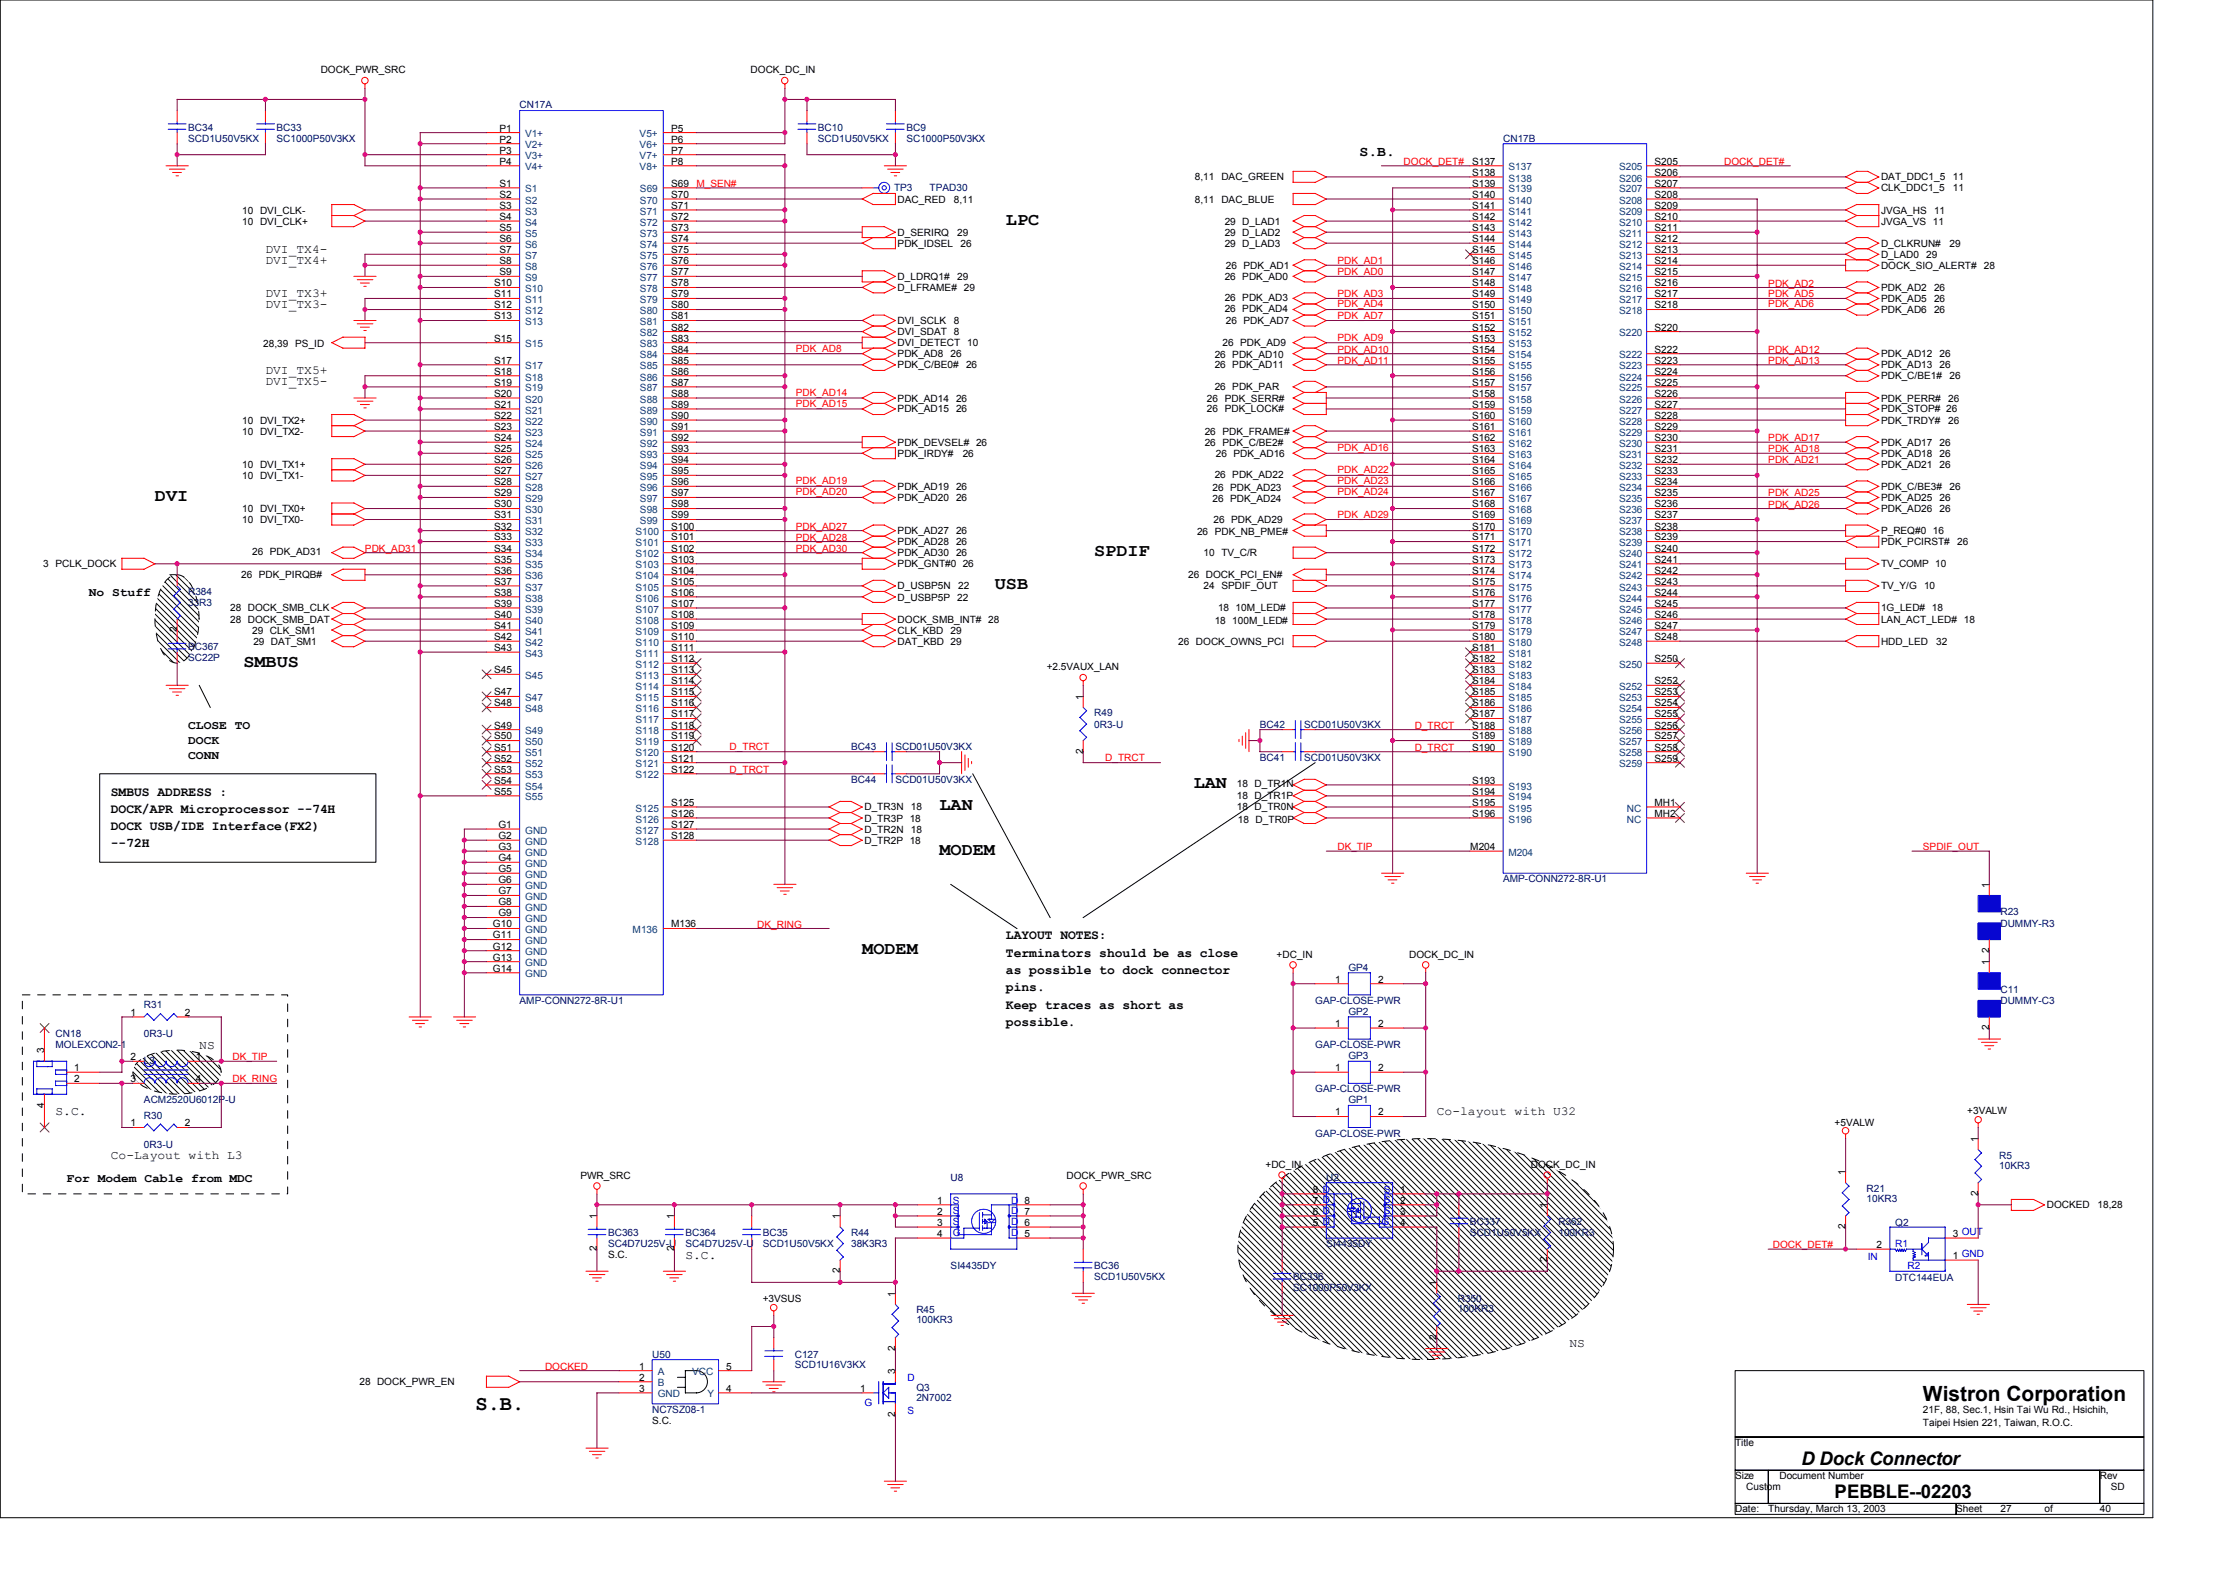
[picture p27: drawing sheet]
<svg xmlns="http://www.w3.org/2000/svg" width="297mm" height="210mm" viewBox="0 0 297 210" stroke-linecap="round" stroke-linejoin="round" font-family="sans-serif">
<defs><g id="words">
<g font-size="2.8">
<text x="63.4" y="188">S.B.</text>
<text x="256.4" y="186.7">Wistron Corporation</text>
</g>
<g font-size="2.5">
<text x="240.2" y="195.3">D Dock Connector</text>
<text x="244.6" y="199.7">PEBBLE--02203</text>
</g>
<g font-size="2.3">
<text x="134.1" y="29.9">LPC</text>
<text x="20.7" y="66.8">DVI</text>
<text x="145.9" y="74.1">SPDIF</text>
<text x="132.6" y="78.5">USB</text>
<text x="32.4" y="88.9">SMBUS</text>
<text x="159.1" y="105.1">LAN</text>
<text x="125.3" y="113.9">MODEM</text>
<text x="125.3" y="108">LAN</text>
<text x="115" y="127.2">MODEM</text>
</g>
<text font-size="1.9" x="181.2" y="20.8">S.B.</text>
<g font-size="1.8">
<text x="14.8" y="106.1">SMBUS ADDRESS :</text>
<text x="14.8" y="108.3">DOCK/APR Microprocessor --74H</text>
<text x="14.8" y="110.6">DOCK USB/IDE Interface(FX2)</text>
<text x="14.8" y="112.9">--72H</text>
<text x="134.1" y="125.2">LAYOUT NOTES:</text>
<text x="134.1" y="127.5">Terminators should be as close</text>
<text x="134.1" y="129.8">as possible to dock connector</text>
<text x="134.1" y="132.1">pins.</text>
<text x="134.1" y="134.4">Keep traces as short as</text>
<text x="134.1" y="136.7">possible.</text>
</g>
<g font-size="1.6">
<text x="35.4" y="33.7">DVI_TX4-</text>
<text x="35.4" y="35.2">DVI_TX4+</text>
<text x="35.4" y="39.6">DVI_TX3+</text>
<text x="35.4" y="41">DVI_TX3-</text>
<text x="35.4" y="49.9">DVI_TX5+</text>
<text x="35.4" y="51.4">DVI_TX5-</text>
<text x="11.8" y="79.4">No Stuff</text>
<text x="25.1" y="97.1">CLOSE TO</text>
<text x="25.1" y="99.1">DOCK</text>
<text x="25.1" y="101.1">CONN</text>
<text x="26.6" y="139.7">NS</text>
<text x="7.4" y="148.6">S.C.</text>
<text x="191.6" y="148.6">Co-layout with U32</text>
<text x="14.8" y="154.5">Co-Layout with L3</text>
<text x="8.9" y="157.5">For Modem Cable from MDC</text>
<text x="91.4" y="167.7">S.C.</text>
<text x="209.2" y="179.5">NS</text>
</g>
<g font-size="1.3">
<text x="42.8" y="9.8">DOCK_PWR_SRC</text>
<text x="100.1" y="9.8">DOCK_DC_IN</text>
<text x="66.6" y="17.5">P1</text>
<text x="89.5" y="17.5">P5</text>
<text x="66.6" y="19">P2</text>
<text x="66.6" y="20.5">P3</text>
<text x="66.6" y="21.9">P4</text>
<text x="89.5" y="19">P6</text>
<text x="89.5" y="20.5">P7</text>
<text x="89.5" y="21.9">P8</text>
<text x="196.3" y="23.4">S138</text>
<text x="196.3" y="21.9">S137</text>
<text x="220.6" y="21.9">S205</text>
<text x="220.6" y="23.4">S206</text>
<text x="32.3" y="28.5">10 DVI_CLK-</text>
<text x="32.3" y="29.9">10 DVI_CLK+</text>
<text x="66.6" y="29.3">S4</text>
<text x="66.6" y="24.9">S1</text>
<text x="66.6" y="26.4">S2</text>
<text x="66.6" y="27.8">S3</text>
<text x="89.5" y="24.9">S69</text>
<text x="89.5" y="27.8">S71</text>
<text x="89.5" y="26.4">S70</text>
<text x="89.5" y="29.3">S72</text>
<text x="119.7" y="27">DAC_RED</text>
<text x="127.2" y="27">8,11</text>
<text x="159.3" y="24">8,11 DAC_GREEN</text>
<text x="159.3" y="27">8,11 DAC_BLUE</text>
<text x="163.3" y="29.9">29 D_LAD1</text>
<text x="196.3" y="26.4">S140</text>
<text x="196.3" y="29.3">S142</text>
<text x="196.3" y="24.9">S139</text>
<text x="196.3" y="27.8">S141</text>
<text x="220.6" y="24.9">S207</text>
<text x="220.6" y="27.8">S209</text>
<text x="220.6" y="26.4">S208</text>
<text x="220.6" y="29.3">S210</text>
<text x="250.8" y="25.5">CLK_DDC1_5</text>
<text x="250.8" y="24">DAT_DDC1_5</text>
<text x="250.8" y="28.5">JVGA_HS</text>
<text x="250.8" y="29.9">JVGA_VS 11</text>
<text x="257.8" y="28.5">11</text>
<text x="260.3" y="25.5">11</text>
<text x="260.3" y="24">11</text>
<text x="66.6" y="32.3">S6</text>
<text x="66.6" y="35.2">S8</text>
<text x="66.6" y="30.8">S5</text>
<text x="66.6" y="33.7">S7</text>
<text x="89.5" y="30.8">S73</text>
<text x="89.5" y="33.7">S75</text>
<text x="89.5" y="32.3">S74</text>
<text x="89.5" y="35.2">S76</text>
<text x="119.7" y="31.4">D_SERIRQ</text>
<text x="119.7" y="32.9">PDK_IDSEL</text>
<text x="127.6" y="31.4">29</text>
<text x="128.1" y="32.9">26</text>
<text x="163.3" y="32.9">29 D_LAD3</text>
<text x="163.3" y="31.4">29 D_LAD2</text>
<text x="163.4" y="35.8">26 PDK_AD1</text>
<text x="196.3" y="32.3">S144</text>
<text x="196.3" y="35.2">S146</text>
<text x="196.3" y="30.8">S143</text>
<text x="196.3" y="33.7">S145</text>
<text x="220.6" y="30.8">S211</text>
<text x="220.6" y="33.7">S213</text>
<text x="220.6" y="32.3">S212</text>
<text x="220.6" y="35.2">S214</text>
<text x="250.8" y="32.9">D_CLKRUN#</text>
<text x="250.8" y="34.4">D_LAD0</text>
<text x="250.8" y="35.8">DOCK_SIO_ALERT#</text>
<text x="256.8" y="34.4">29</text>
<text x="259.9" y="32.9">29</text>
<text x="264.5" y="35.8">28</text>
<text x="65.9" y="38.2">S10</text>
<text x="65.9" y="41.1">S12</text>
<text x="65.9" y="39.6">S11</text>
<text x="66.6" y="36.7">S9</text>
<text x="89.5" y="36.7">S77</text>
<text x="89.5" y="39.6">S79</text>
<text x="89.5" y="38.2">S78</text>
<text x="89.5" y="41.1">S80</text>
<text x="119.7" y="38.8">D_LFRAME# 29</text>
<text x="119.7" y="37.3">D_LDRQ1#</text>
<text x="127.6" y="37.3">29</text>
<text x="163.3" y="41.6">26 PDK_AD4</text>
<text x="163.3" y="40.1">26 PDK_AD3</text>
<text x="163.3" y="37.3">26 PDK_AD0</text>
<text x="196.3" y="38.2">S148</text>
<text x="196.3" y="41.1">S150</text>
<text x="196.3" y="36.7">S147</text>
<text x="196.3" y="39.6">S149</text>
<text x="220.6" y="36.7">S215</text>
<text x="220.6" y="39.6">S217</text>
<text x="220.6" y="38.2">S216</text>
<text x="220.6" y="41.1">S218</text>
<text x="250.8" y="40.2">PDK_AD5</text>
<text x="250.8" y="38.8">PDK_AD2</text>
<text x="250.8" y="41.7">PDK_AD6</text>
<text x="257.8" y="40.2">26</text>
<text x="257.8" y="38.8">26</text>
<text x="257.8" y="41.7">26</text>
<text x="35.1" y="46.3">28,39 PS_ID</text>
<text x="65.9" y="42.6">S13</text>
<text x="65.9" y="45.5">S15</text>
<text x="89.5" y="42.6">S81</text>
<text x="89.5" y="45.5">S83</text>
<text x="89.5" y="44">S82</text>
<text x="89.5" y="47">S84</text>
<text x="119.7" y="43.2">DVI_SCLK</text>
<text x="119.7" y="46.1">DVI_DETECT 10</text>
<text x="119.7" y="47.6">PDK_AD8</text>
<text x="119.7" y="44.7">DVI_SDAT 8</text>
<text x="126.7" y="47.6">26</text>
<text x="127.2" y="43.2">8</text>
<text x="161.9" y="47.8">26 PDK_AD10</text>
<text x="163" y="46.1">26 PDK_AD9</text>
<text x="163.4" y="43.2">26 PDK_AD7</text>
<text x="196.3" y="44">S152</text>
<text x="196.3" y="47">S154</text>
<text x="196.3" y="42.6">S151</text>
<text x="196.3" y="45.5">S153</text>
<text x="220.6" y="44">S220</text>
<text x="220.6" y="47">S222</text>
<text x="250.8" y="47.6">PDK_AD12</text>
<text x="258.6" y="47.6">26</text>
<text x="65.9" y="49.9">S18</text>
<text x="65.9" y="52.9">S20</text>
<text x="65.9" y="48.5">S17</text>
<text x="65.9" y="51.4">S19</text>
<text x="89.5" y="48.5">S85</text>
<text x="89.5" y="51.4">S87</text>
<text x="89.5" y="49.9">S86</text>
<text x="89.5" y="52.9">S88</text>
<text x="119.7" y="49.1">PDK_C/BE0#</text>
<text x="119.7" y="53.5">PDK_AD14 26</text>
<text x="128.8" y="49.1">26</text>
<text x="160.9" y="53.5">26 PDK_SERR#</text>
<text x="161.9" y="49.1">26 PDK_AD11</text>
<text x="161.9" y="52">26 PDK_PAR</text>
<text x="196.3" y="49.9">S156</text>
<text x="196.3" y="52.9">S158</text>
<text x="196.3" y="48.5">S155</text>
<text x="196.3" y="51.4">S157</text>
<text x="220.6" y="48.5">S223</text>
<text x="220.6" y="51.4">S225</text>
<text x="220.6" y="49.9">S224</text>
<text x="220.6" y="52.9">S226</text>
<text x="250.8" y="49.1">PDK_AD13</text>
<text x="250.8" y="53.5">PDK_PERR#</text>
<text x="250.8" y="50.6">PDK_C/BE1#</text>
<text x="258.6" y="49.1">26</text>
<text x="259.8" y="53.5">26</text>
<text x="259.9" y="50.6">26</text>
<text x="32.3" y="56.5">10 DVI_TX2+</text>
<text x="32.3" y="57.9">10 DVI_TX2-</text>
<text x="65.9" y="55.8">S22</text>
<text x="65.9" y="58.8">S24</text>
<text x="65.9" y="54.4">S21</text>
<text x="65.9" y="57.3">S23</text>
<text x="89.5" y="54.4">S89</text>
<text x="89.5" y="57.3">S91</text>
<text x="89.5" y="55.8">S90</text>
<text x="89.5" y="58.8">S92</text>
<text x="119.7" y="59.4">PDK_DEVSEL# 26</text>
<text x="119.7" y="55">PDK_AD15 26</text>
<text x="160.6" y="59.4">26 PDK_C/BE2#</text>
<text x="160.6" y="57.9">26 PDK_FRAME#</text>
<text x="160.9" y="55">26 PDK_LOCK#</text>
<text x="196.3" y="55.8">S160</text>
<text x="196.3" y="58.8">S162</text>
<text x="196.3" y="54.4">S159</text>
<text x="196.3" y="57.3">S161</text>
<text x="220.6" y="54.4">S227</text>
<text x="220.6" y="57.3">S229</text>
<text x="220.6" y="55.8">S228</text>
<text x="220.6" y="58.8">S230</text>
<text x="250.8" y="59.4">PDK_AD17</text>
<text x="250.8" y="56.5">PDK_TRDY#</text>
<text x="250.8" y="55">PDK_STOP# 26</text>
<text x="258.6" y="59.4">26</text>
<text x="259.8" y="56.5">26</text>
<text x="32.3" y="62.3">10 DVI_TX1+</text>
<text x="32.3" y="63.8">10 DVI_TX1-</text>
<text x="65.9" y="61.7">S26</text>
<text x="65.9" y="64.7">S28</text>
<text x="65.9" y="60.3">S25</text>
<text x="65.9" y="63.2">S27</text>
<text x="89.5" y="60.3">S93</text>
<text x="89.5" y="63.2">S95</text>
<text x="89.5" y="61.7">S94</text>
<text x="89.5" y="64.7">S96</text>
<text x="119.7" y="65.3">PDK_AD19 26</text>
<text x="119.7" y="60.9">PDK_IRDY#</text>
<text x="128.4" y="60.9">26</text>
<text x="161.6" y="65.4">26 PDK_AD23</text>
<text x="161.9" y="63.7">26 PDK_AD22</text>
<text x="162.1" y="60.9">26 PDK_AD16</text>
<text x="196.3" y="61.7">S164</text>
<text x="196.3" y="64.7">S166</text>
<text x="196.3" y="60.3">S163</text>
<text x="196.3" y="63.2">S165</text>
<text x="220.6" y="60.3">S231</text>
<text x="220.6" y="63.2">S233</text>
<text x="220.6" y="61.7">S232</text>
<text x="220.6" y="64.7">S234</text>
<text x="250.8" y="65.3">PDK_C/BE3#</text>
<text x="250.8" y="62.3">PDK_AD21</text>
<text x="250.8" y="60.9">PDK_AD18</text>
<text x="258.6" y="62.3">26</text>
<text x="258.6" y="60.9">26</text>
<text x="259.9" y="65.3">26</text>
<text x="32.3" y="68.2">10 DVI_TX0+</text>
<text x="32.3" y="69.7">10 DVI_TX0-</text>
<text x="65.9" y="67.6">S30</text>
<text x="65.9" y="70.6">S32</text>
<text x="65.9" y="66.1">S29</text>
<text x="65.9" y="69.1">S31</text>
<text x="89.5" y="70.6">S100</text>
<text x="89.5" y="66.1">S97</text>
<text x="89.5" y="69.1">S99</text>
<text x="89.5" y="67.6">S98</text>
<text x="119.7" y="66.8">PDK_AD20 26</text>
<text x="119.7" y="71.2">PDK_AD27 26</text>
<text x="159.6" y="71.3">26 PDK_NB_PME#</text>
<text x="161.6" y="66.9">26 PDK_AD24</text>
<text x="161.8" y="69.7">26 PDK_AD29</text>
<text x="196.3" y="67.6">S168</text>
<text x="196.3" y="70.6">S170</text>
<text x="196.3" y="66.1">S167</text>
<text x="196.3" y="69.1">S169</text>
<text x="220.6" y="66.1">S235</text>
<text x="220.6" y="69.1">S237</text>
<text x="220.6" y="67.6">S236</text>
<text x="220.6" y="70.6">S238</text>
<text x="250.8" y="71.2">P_REQ#0 16</text>
<text x="250.8" y="68.2">PDK_AD26</text>
<text x="250.8" y="66.8">PDK_AD25</text>
<text x="258.6" y="68.2">26</text>
<text x="258.6" y="66.8">26</text>
<text x="5.8" y="75.6">3 PCLK_DOCK</text>
<text x="23.6" y="77" transform="rotate(-90 23.6 77)">1</text>
<text x="32.1" y="77.1">26 PDK_PIRQB#</text>
<text x="33.6" y="74">26 PDK_AD31</text>
<text x="65.9" y="73.5">S34</text>
<text x="65.9" y="76.5">S36</text>
<text x="65.9" y="72">S33</text>
<text x="65.9" y="75">S35</text>
<text x="65.9" y="77.9">S37</text>
<text x="89.5" y="72">S101</text>
<text x="89.5" y="75">S103</text>
<text x="89.5" y="77.9">S105</text>
<text x="89.5" y="73.5">S102</text>
<text x="89.5" y="76.5">S104</text>
<text x="119.7" y="75.6">PDK_GNT#0 26</text>
<text x="119.7" y="72.7">PDK_AD28 26</text>
<text x="119.7" y="74.1">PDK_AD30 26</text>
<text x="158.4" y="77.1">26 DOCK_PCI_EN#</text>
<text x="160.5" y="74.1">10 TV_C/R</text>
<text x="196.3" y="73.5">S172</text>
<text x="196.3" y="76.5">S174</text>
<text x="196.3" y="72">S171</text>
<text x="196.3" y="75">S173</text>
<text x="196.3" y="77.9">S175</text>
<text x="220.6" y="72">S239</text>
<text x="220.6" y="75">S241</text>
<text x="220.6" y="77.9">S243</text>
<text x="220.6" y="73.5">S240</text>
<text x="220.6" y="76.5">S242</text>
<text x="250.8" y="75.6">TV_COMP 10</text>
<text x="250.8" y="72.7">PDK_PCIRST#</text>
<text x="260.9" y="72.7">26</text>
<text x="30.7" y="81.5">28 DOCK_SMB_CLK</text>
<text x="30.7" y="83">28 DOCK_SMB_DAT</text>
<text x="65.9" y="79.4">S38</text>
<text x="65.9" y="82.4">S40</text>
<text x="65.9" y="80.9">S39</text>
<text x="65.9" y="83.8">S41</text>
<text x="89.5" y="80.9">S107</text>
<text x="89.5" y="83.8">S109</text>
<text x="89.5" y="79.4">S106</text>
<text x="89.5" y="82.4">S108</text>
<text x="119.7" y="83">DOCK_SMB_INT# 28</text>
<text x="119.7" y="78.5">D_USBP5N</text>
<text x="119.7" y="80">D_USBP5P 22</text>
<text x="127.8" y="78.5">22</text>
<text x="160.5" y="78.5">24 SPDIF_OUT</text>
<text x="161.9" y="83.1">18</text>
<text x="162.4" y="81.5">18</text>
<text x="164.3" y="83.1">100M_LED#</text>
<text x="164.7" y="81.5">10M_LED#</text>
<text x="196.3" y="79.4">S176</text>
<text x="196.3" y="82.4">S178</text>
<text x="196.3" y="80.9">S177</text>
<text x="196.3" y="83.8">S179</text>
<text x="220.6" y="83.8">S247</text>
<text x="220.6" y="79.4">S244</text>
<text x="220.6" y="82.4">S246</text>
<text x="220.6" y="80.9">S245</text>
<text x="250.8" y="83">LAN_ACT_LED# 18</text>
<text x="250.8" y="78.5">TV_Y/G</text>
<text x="250.8" y="81.5">1G_LED# 18</text>
<text x="256.5" y="78.5">10</text>
<text x="23.6" y="84.3" transform="rotate(-90 23.6 84.3)">2</text>
<text x="33.6" y="84.4">29 CLK_SM1</text>
<text x="33.8" y="85.9">29 DAT_SM1</text>
<text x="65.9" y="85.3">S42</text>
<text x="65.9" y="86.8">S43</text>
<text x="65.9" y="89.7">S45</text>
<text x="89.5" y="86.8">S111</text>
<text x="89.5" y="89.7">S113</text>
<text x="89.5" y="85.3">S110</text>
<text x="89.5" y="88.2">S112</text>
<text x="119.7" y="85.9">DAT_KBD 29</text>
<text x="119.7" y="84.4">CLK_KBD</text>
<text x="126.7" y="84.4">29</text>
<text x="139.5" y="89.3">+2.5VAUX_LAN</text>
<text x="157.1" y="85.9">26 DOCK_OWNS_PCI</text>
<text x="196.3" y="85.3">S180</text>
<text x="196.3" y="88.2">S182</text>
<text x="196.3" y="86.8">S181</text>
<text x="196.3" y="89.7">S183</text>
<text x="220.6" y="85.3">S248</text>
<text x="220.6" y="88.2">S250</text>
<text x="250.8" y="85.9">HDD_LED</text>
<text x="258.1" y="85.9">32</text>
<text x="65.9" y="94.1">S48</text>
<text x="65.9" y="92.7">S47</text>
<text x="89.5" y="92.7">S115</text>
<text x="89.5" y="95.6">S117</text>
<text x="89.5" y="91.2">S114</text>
<text x="89.5" y="94.1">S116</text>
<text x="144.4" y="93.3" transform="rotate(-90 144.4 93.3)">1</text>
<text x="196.3" y="91.2">S184</text>
<text x="196.3" y="94.1">S186</text>
<text x="196.3" y="92.7">S185</text>
<text x="196.3" y="95.6">S187</text>
<text x="220.6" y="92.7">S253</text>
<text x="220.6" y="95.6">S255</text>
<text x="220.6" y="91.2">S252</text>
<text x="220.6" y="94.1">S254</text>
<text x="65.9" y="98.6">S50</text>
<text x="65.9" y="101.5">S52</text>
<text x="65.9" y="97.1">S49</text>
<text x="65.9" y="100">S51</text>
<text x="89.5" y="98.6">S119</text>
<text x="89.5" y="101.5">S121</text>
<text x="89.5" y="97.1">S118</text>
<text x="89.5" y="100">S120</text>
<text x="144.4" y="100.5" transform="rotate(-90 144.4 100.5)">2</text>
<text x="196.3" y="98.6">S189</text>
<text x="196.3" y="97.1">S188</text>
<text x="196.3" y="100">S190</text>
<text x="220.6" y="98.6">S257</text>
<text x="220.6" y="101.5">S259</text>
<text x="220.6" y="97.1">S256</text>
<text x="220.6" y="100">S258</text>
<text x="65.9" y="103">S53</text>
<text x="65.9" y="105.9">S55</text>
<text x="65.9" y="104.5">S54</text>
<text x="89.5" y="103">S122</text>
<text x="89.5" y="107.4">S125</text>
<text x="164.9" y="104.9">18 D_TR1N</text>
<text x="164.9" y="106.5">18 D_TR1P</text>
<text x="196.3" y="104.5">S193</text>
<text x="196.3" y="107.4">S195</text>
<text x="196.3" y="105.9">S194</text>
<text x="220.6" y="107.4">MH1</text>
<text x="66.5" y="110.3">G1</text>
<text x="66.5" y="111.8">G2</text>
<text x="66.5" y="113.3">G3</text>
<text x="89.5" y="108.9">S126</text>
<text x="89.5" y="111.8">S128</text>
<text x="89.5" y="110.3">S127</text>
<text x="115.2" y="108">D_TR3N</text>
<text x="115.2" y="109.5">D_TR3P 18</text>
<text x="115.2" y="111">D_TR2N</text>
<text x="115.2" y="112.4">D_TR2P 18</text>
<text x="121.4" y="108">18</text>
<text x="121.4" y="111">18</text>
<text x="164.9" y="108">18 D_TR0N</text>
<text x="165" y="109.6">18 D_TR0P</text>
<text x="196" y="113.3">M204</text>
<text x="196.3" y="108.9">S196</text>
<text x="220.6" y="108.9">MH2</text>
<text x="66.5" y="114.8">G4</text>
<text x="66.5" y="116.2">G5</text>
<text x="66.5" y="117.7">G6</text>
<text x="66.5" y="119.2">G7</text>
<text x="265.2" y="118.3" transform="rotate(-90 265.2 118.3)">1</text>
<text x="65.7" y="123.6">G10</text>
<text x="65.7" y="125.1">G11</text>
<text x="66.5" y="120.7">G8</text>
<text x="66.5" y="122.1">G9</text>
<text x="89.5" y="123.6">M136</text>
<text x="65.7" y="126.6">G12</text>
<text x="65.7" y="128">G13</text>
<text x="65.7" y="129.5">G14</text>
<text x="170.2" y="127.6">+DC_IN</text>
<text x="178" y="131">1</text>
<text x="183.7" y="131">2</text>
<text x="187.9" y="127.6">DOCK_DC_IN</text>
<text x="265.2" y="128.6" transform="rotate(-90 265.2 128.6)">1</text>
<text x="265.2" y="127" transform="rotate(-90 265.2 127)">2</text>
<text x="17.4" y="135.4">1</text>
<text x="24.6" y="135.4">2</text>
<text x="178" y="136.9">1</text>
<text x="183.7" y="136.9">2</text>
<text x="265.2" y="137.3" transform="rotate(-90 265.2 137.3)">2</text>
<text x="5.9" y="140.4" transform="rotate(-90 5.9 140.4)">3</text>
<text x="9.9" y="142.7">1</text>
<text x="17.4" y="141.3">2</text>
<text x="26.1" y="141.3">1</text>
<text x="178" y="142.7">1</text>
<text x="183.7" y="142.7">2</text>
<text x="5.9" y="147.6" transform="rotate(-90 5.9 147.6)">4</text>
<text x="9.9" y="144.2">2</text>
<text x="17.4" y="144.2">3</text>
<text x="26.1" y="144.2">4</text>
<text x="178" y="148.7">1</text>
<text x="183.7" y="148.7">2</text>
<text x="262.3" y="148.5">+3VALW</text>
<text x="17.4" y="150.1">1</text>
<text x="24.6" y="150.1">2</text>
<text x="168.7" y="155.6">+DC_IN</text>
<text x="204.1" y="155.6">DOCK_DC_IN</text>
<text x="244.6" y="150">+5VALW</text>
<text x="263.7" y="152.2" transform="rotate(-90 263.7 152.2)">1</text>
<text x="77.4" y="157.1">PWR_SRC</text>
<text x="125" y="160.4">1</text>
<text x="125" y="161.9">2</text>
<text x="136.6" y="161.9">7</text>
<text x="136.6" y="160.4">8</text>
<text x="142.2" y="157.1">DOCK_PWR_SRC</text>
<text x="175" y="161.9">6 D</text>
<text x="175" y="160.4">7 D</text>
<text x="175" y="159">8 D</text>
<text x="186.7" y="159">1</text>
<text x="186.7" y="160.4">2</text>
<text x="186.7" y="161.9">3</text>
<text x="206.3" y="161" transform="rotate(-90 206.3 161)">1</text>
<text x="246" y="156.6" transform="rotate(-90 246 156.6)">1</text>
<text x="263.7" y="159.4" transform="rotate(-90 263.7 159.4)">2</text>
<text x="272.9" y="161.1">DOCKED</text>
<text x="279.7" y="161.1">18,28</text>
<text x="79.6" y="166.8" transform="rotate(-90 79.6 166.8)">2</text>
<text x="79.6" y="162.5" transform="rotate(-90 79.6 162.5)">1</text>
<text x="81.1" y="167.7">S.C.</text>
<text x="89.9" y="166.8" transform="rotate(-90 89.9 166.8)">2</text>
<text x="89.9" y="162.5" transform="rotate(-90 89.9 162.5)">1</text>
<text x="112" y="162.5" transform="rotate(-90 112 162.5)">1</text>
<text x="125" y="163.4">3</text>
<text x="125" y="164.8">4</text>
<text x="136.6" y="164.8">5</text>
<text x="136.6" y="163.4">6</text>
<text x="175" y="163.4">5 D</text>
<text x="186.7" y="163.4">4</text>
<text x="246" y="163.8" transform="rotate(-90 246 163.8)">2</text>
<text x="250.2" y="166.3">2</text>
<text x="260.3" y="167.8">1 GND</text>
<text x="260.3" y="164.8">3 OUT</text>
<text x="101.7" y="173.6">+3VSUS</text>
<text x="112" y="169.7" transform="rotate(-90 112 169.7)">2</text>
<text x="119.4" y="172.8" transform="rotate(-90 119.4 172.8)">1</text>
<text x="191.5" y="171.3" transform="rotate(-90 191.5 171.3)">1</text>
<text x="206.3" y="168.3" transform="rotate(-90 206.3 168.3)">2</text>
<text x="191.5" y="178.6" transform="rotate(-90 191.5 178.6)">2</text>
<text x="47.9" y="184.6">28 DOCK_PWR_EN</text>
<text x="85.2" y="182.5">1</text>
<text x="85.2" y="184">2</text>
<text x="85.2" y="185.5">3</text>
<text x="96.8" y="182.5">5</text>
<text x="96.8" y="185.5">4</text>
<text x="114.7" y="185.5">1</text>
<text x="119.4" y="183.1" transform="rotate(-90 119.4 183.1)">3</text>
<text x="119.4" y="180" transform="rotate(-90 119.4 180)">2</text>
<text x="86.9" y="189.8">S.C.</text>
<text x="119.4" y="188.9" transform="rotate(-90 119.4 188.9)">2</text>
<text x="256.4" y="188.3">21F, 88, Sec.1, Hsin Tai Wu Rd., Hsichih,</text>
<text x="256.4" y="190">Taipei Hsien 221, Taiwan, R.O.C.</text>
<text x="231.3" y="192.7">Title</text>
<text x="231.3" y="197.1">Size</text>
<text x="237.2" y="197.1">Document Number</text>
<text x="279.9" y="197.1">Rev</text>
<text x="231.3" y="201.6">Date:</text>
<text x="232.8" y="198.6">Custom</text>
<text x="235.8" y="201.6">Thursday, March 13, 2003</text>
<text x="260.8" y="201.6">Sheet</text>
<text x="266.7" y="201.6">27</text>
<text x="272.6" y="201.6">of</text>
<text x="279.9" y="201.6">40</text>
<text x="281.4" y="198.6">SD</text>
</g>
<g font-size="1.3" fill="#000080">
<text x="25.1" y="17.4">BC34</text>
<text x="36.9" y="17.4">BC33</text>
<text x="69.3" y="14.5">CN17A</text>
<text x="109" y="17.4">BC10</text>
<text x="120.8" y="17.4">BC9</text>
<text x="25.1" y="18.9">SCD1U50V5KX</text>
<text x="36.9" y="18.9">SC1000P50V3KX</text>
<text x="109" y="18.9">SCD1U50V5KX</text>
<text x="120.8" y="18.9">SC1000P50V3KX</text>
<text x="200.4" y="18.9">CN17B</text>
<text x="119.2" y="25.5">TP3</text>
<text x="123.9" y="25.5">TPAD30</text>
<text x="25.1" y="79.3">R384</text>
<text x="25.1" y="80.8">33R3</text>
<text x="25.1" y="86.7">BC367</text>
<text x="25.1" y="88.1">SC22P</text>
<text x="145.9" y="95.5">R49</text>
<text x="113.5" y="99.9">BC43</text>
<text x="119.4" y="99.9">SCD01U50V3KX</text>
<text x="145.9" y="97">0R3-U</text>
<text x="168" y="97">BC42</text>
<text x="168" y="101.4">BC41</text>
<text x="173.9" y="97">SCD01U50V3KX</text>
<text x="173.9" y="101.4">SCD01U50V3KX</text>
<text x="113.5" y="104.3">BC44</text>
<text x="119.4" y="104.3">SCD01U50V3KX</text>
<text x="200.4" y="117.6">AMP-CONN272-8R-U1</text>
<text x="266.7" y="122">R23</text>
<text x="266.7" y="123.5">DUMMY-R3</text>
<text x="179.8" y="129.4">GP4</text>
<text x="19.2" y="134.4">R31</text>
<text x="69.3" y="133.8">AMP-CONN272-8R-U1</text>
<text x="175.3" y="133.8">GAP-CLOSE-PWR</text>
<text x="179.8" y="135.3">GP2</text>
<text x="266.7" y="132.3">C11</text>
<text x="266.7" y="133.8">DUMMY-C3</text>
<text x="7.4" y="138.2">CN18</text>
<text x="7.4" y="139.7">MOLEXCON2-1</text>
<text x="19.2" y="141.8">L3</text>
<text x="19.2" y="138.2">0R3-U</text>
<text x="175.3" y="139.7">GAP-CLOSE-PWR</text>
<text x="179.8" y="141.2">GP3</text>
<text x="19.2" y="147">ACM2520U6012P-U</text>
<text x="19.2" y="149.1">R30</text>
<text x="175.3" y="145.6">GAP-CLOSE-PWR</text>
<text x="179.8" y="147">GP1</text>
<text x="19.2" y="153">0R3-U</text>
<text x="175.3" y="151.5">GAP-CLOSE-PWR</text>
<text x="266.5" y="154.4">R5</text>
<text x="266.5" y="155.7">10KR3</text>
<text x="126.7" y="157.4">U8</text>
<text x="176.8" y="157.4">U2</text>
<text x="248.9" y="158.8">R21</text>
<text x="248.9" y="160.2">10KR3</text>
<text x="81.1" y="164.7">BC363</text>
<text x="81.1" y="166.2">SC4D7U25V-U</text>
<text x="91.4" y="164.7">BC364</text>
<text x="91.4" y="166.2">SC4D7U25V-U</text>
<text x="101.7" y="164.7">BC35</text>
<text x="101.7" y="166.2">SCD1U50V5KX</text>
<text x="113.5" y="164.7">R44</text>
<text x="113.5" y="166.2">38K3R3</text>
<text x="176.8" y="166.2">SI4435DY</text>
<text x="196" y="163.3">BC337</text>
<text x="196" y="164.7">SCD1U50V5KX</text>
<text x="207.8" y="163.3">R362</text>
<text x="207.8" y="164.7">100KR3</text>
<text x="252.7" y="163.4">Q2</text>
<text x="126.7" y="169.1">SI4435DY</text>
<text x="145.9" y="169.1">BC36</text>
<text x="145.9" y="170.6">SCD1U50V5KX</text>
<text x="172.4" y="170.6">BC336</text>
<text x="172.4" y="172.1">SC1000P50V3KX</text>
<text x="194.3" y="173.6">R350</text>
<text x="252.7" y="170.8">DTC144EUA</text>
<text x="122.2" y="175">R45</text>
<text x="122.2" y="176.4">100KR3</text>
<text x="194.3" y="174.9">100KR3</text>
<text x="86.9" y="180.9">U50</text>
<text x="106" y="180.9">C127</text>
<text x="106" y="182.3">SCD1U16V3KX</text>
<text x="122.2" y="185.4">Q3</text>
<text x="86.9" y="188.3">NC7SZ08-1</text>
<text x="122.2" y="186.7">2N7002</text>
</g>
<g font-size="1.3" fill="#004080">
<text x="70" y="18.3">V1+</text>
<text x="70" y="19.8">V2+</text>
<text x="70" y="21.3">V3+</text>
<text x="70" y="22.7">V4+</text>
<text x="85.3" y="18.3">V5+</text>
<text x="85.3" y="19.8">V6+</text>
<text x="85.3" y="21.3">V7+</text>
<text x="85.3" y="22.7">V8+</text>
<text x="201.1" y="22.7">S137</text>
<text x="215.9" y="22.7">S205</text>
<text x="70" y="25.7">S1</text>
<text x="70" y="27.1">S2</text>
<text x="70" y="28.6">S3</text>
<text x="85.3" y="25.7">S69</text>
<text x="85.3" y="28.6">S71</text>
<text x="85.3" y="27.1">S70</text>
<text x="201.1" y="24.2">S138</text>
<text x="201.1" y="27.1">S140</text>
<text x="201.1" y="25.7">S139</text>
<text x="201.1" y="28.6">S141</text>
<text x="215.9" y="25.7">S207</text>
<text x="215.9" y="28.6">S209</text>
<text x="215.9" y="24.2">S206</text>
<text x="215.9" y="27.1">S208</text>
<text x="70" y="30.1">S4</text>
<text x="70" y="33">S6</text>
<text x="70" y="36">S8</text>
<text x="70" y="31.6">S5</text>
<text x="70" y="34.5">S7</text>
<text x="85.3" y="31.6">S73</text>
<text x="85.3" y="34.5">S75</text>
<text x="85.3" y="30.1">S72</text>
<text x="85.3" y="33">S74</text>
<text x="85.3" y="36">S76</text>
<text x="201.1" y="30.1">S142</text>
<text x="201.1" y="33">S144</text>
<text x="201.1" y="36">S146</text>
<text x="201.1" y="31.6">S143</text>
<text x="201.1" y="34.5">S145</text>
<text x="215.9" y="31.6">S211</text>
<text x="215.9" y="34.5">S213</text>
<text x="215.9" y="30.1">S210</text>
<text x="215.9" y="33">S212</text>
<text x="215.9" y="36">S214</text>
<text x="70" y="38.9">S10</text>
<text x="70" y="41.9">S12</text>
<text x="70" y="37.4">S9</text>
<text x="70" y="40.4">S11</text>
<text x="85.3" y="37.4">S77</text>
<text x="85.3" y="40.4">S79</text>
<text x="85.3" y="38.9">S78</text>
<text x="85.3" y="41.9">S80</text>
<text x="201.1" y="38.9">S148</text>
<text x="201.1" y="41.9">S150</text>
<text x="201.1" y="37.4">S147</text>
<text x="201.1" y="40.4">S149</text>
<text x="215.9" y="37.4">S215</text>
<text x="215.9" y="40.4">S217</text>
<text x="215.9" y="38.9">S216</text>
<text x="215.9" y="41.9">S218</text>
<text x="70" y="43.3">S13</text>
<text x="70" y="46.3">S15</text>
<text x="85.3" y="43.3">S81</text>
<text x="85.3" y="46.3">S83</text>
<text x="85.3" y="44.8">S82</text>
<text x="85.3" y="47.8">S84</text>
<text x="201.1" y="44.8">S152</text>
<text x="201.1" y="47.8">S154</text>
<text x="201.1" y="43.3">S151</text>
<text x="201.1" y="46.3">S153</text>
<text x="215.9" y="44.8">S220</text>
<text x="215.9" y="47.8">S222</text>
<text x="70" y="50.7">S18</text>
<text x="70" y="53.7">S20</text>
<text x="70" y="49.2">S17</text>
<text x="70" y="52.2">S19</text>
<text x="85.3" y="49.2">S85</text>
<text x="85.3" y="52.2">S87</text>
<text x="85.3" y="50.7">S86</text>
<text x="85.3" y="53.7">S88</text>
<text x="201.1" y="50.7">S156</text>
<text x="201.1" y="53.7">S158</text>
<text x="201.1" y="49.2">S155</text>
<text x="201.1" y="52.2">S157</text>
<text x="215.9" y="49.2">S223</text>
<text x="215.9" y="52.2">S225</text>
<text x="215.9" y="50.7">S224</text>
<text x="215.9" y="53.7">S226</text>
<text x="70" y="56.6">S22</text>
<text x="70" y="59.5">S24</text>
<text x="70" y="55.1">S21</text>
<text x="70" y="58.1">S23</text>
<text x="85.3" y="55.1">S89</text>
<text x="85.3" y="58.1">S91</text>
<text x="85.3" y="56.6">S90</text>
<text x="85.3" y="59.5">S92</text>
<text x="201.1" y="56.6">S160</text>
<text x="201.1" y="59.5">S162</text>
<text x="201.1" y="55.1">S159</text>
<text x="201.1" y="58.1">S161</text>
<text x="215.9" y="55.1">S227</text>
<text x="215.9" y="58.1">S229</text>
<text x="215.9" y="56.6">S228</text>
<text x="215.9" y="59.5">S230</text>
<text x="70" y="62.5">S26</text>
<text x="70" y="65.4">S28</text>
<text x="70" y="61">S25</text>
<text x="70" y="64">S27</text>
<text x="85.3" y="61">S93</text>
<text x="85.3" y="64">S95</text>
<text x="85.3" y="62.5">S94</text>
<text x="85.3" y="65.4">S96</text>
<text x="201.1" y="62.5">S164</text>
<text x="201.1" y="65.4">S166</text>
<text x="201.1" y="61">S163</text>
<text x="201.1" y="64">S165</text>
<text x="215.9" y="61">S231</text>
<text x="215.9" y="64">S233</text>
<text x="215.9" y="62.5">S232</text>
<text x="215.9" y="65.4">S234</text>
<text x="70" y="68.4">S30</text>
<text x="70" y="71.3">S32</text>
<text x="70" y="66.9">S29</text>
<text x="70" y="69.8">S31</text>
<text x="84.7" y="71.3">S100</text>
<text x="85.3" y="66.9">S97</text>
<text x="85.3" y="69.8">S99</text>
<text x="85.3" y="68.4">S98</text>
<text x="201.1" y="68.4">S168</text>
<text x="201.1" y="71.3">S170</text>
<text x="201.1" y="66.9">S167</text>
<text x="201.1" y="69.8">S169</text>
<text x="215.9" y="66.9">S235</text>
<text x="215.9" y="69.8">S237</text>
<text x="215.9" y="68.4">S236</text>
<text x="215.9" y="71.3">S238</text>
<text x="70" y="74.3">S34</text>
<text x="70" y="77.2">S36</text>
<text x="70" y="72.8">S33</text>
<text x="70" y="75.8">S35</text>
<text x="84.7" y="72.8">S101</text>
<text x="84.7" y="75.8">S103</text>
<text x="84.7" y="74.3">S102</text>
<text x="84.7" y="77.2">S104</text>
<text x="201.1" y="74.3">S172</text>
<text x="201.1" y="77.2">S174</text>
<text x="201.1" y="72.8">S171</text>
<text x="201.1" y="75.8">S173</text>
<text x="215.9" y="72.8">S239</text>
<text x="215.9" y="75.8">S241</text>
<text x="215.9" y="74.3">S240</text>
<text x="215.9" y="77.2">S242</text>
<text x="70" y="80.2">S38</text>
<text x="70" y="83.1">S40</text>
<text x="70" y="78.7">S37</text>
<text x="70" y="81.6">S39</text>
<text x="84.7" y="78.7">S105</text>
<text x="84.7" y="81.6">S107</text>
<text x="84.7" y="80.2">S106</text>
<text x="84.7" y="83.1">S108</text>
<text x="201.1" y="80.2">S176</text>
<text x="201.1" y="83.1">S178</text>
<text x="201.1" y="78.7">S175</text>
<text x="201.1" y="81.6">S177</text>
<text x="215.9" y="78.7">S243</text>
<text x="215.9" y="80.2">S244</text>
<text x="215.9" y="83.1">S246</text>
<text x="215.9" y="81.6">S245</text>
<text x="70" y="86.1">S42</text>
<text x="70" y="84.6">S41</text>
<text x="70" y="87.5">S43</text>
<text x="84.7" y="84.6">S109</text>
<text x="84.7" y="87.5">S111</text>
<text x="84.7" y="86.1">S110</text>
<text x="84.7" y="89">S112</text>
<text x="201.1" y="86.1">S180</text>
<text x="201.1" y="89">S182</text>
<text x="201.1" y="84.6">S179</text>
<text x="201.1" y="87.5">S181</text>
<text x="215.9" y="84.6">S247</text>
<text x="215.9" y="86.1">S248</text>
<text x="215.9" y="89">S250</text>
<text x="70" y="94.9">S48</text>
<text x="70" y="90.5">S45</text>
<text x="70" y="93.4">S47</text>
<text x="84.7" y="90.5">S113</text>
<text x="84.7" y="93.4">S115</text>
<text x="84.7" y="91.9">S114</text>
<text x="84.7" y="94.9">S116</text>
<text x="201.1" y="91.9">S184</text>
<text x="201.1" y="94.9">S186</text>
<text x="201.1" y="90.5">S183</text>
<text x="201.1" y="93.4">S185</text>
<text x="215.9" y="93.4">S253</text>
<text x="215.9" y="91.9">S252</text>
<text x="215.9" y="94.9">S254</text>
<text x="70" y="99.3">S50</text>
<text x="70" y="97.9">S49</text>
<text x="70" y="100.8">S51</text>
<text x="84.7" y="96.4">S117</text>
<text x="84.7" y="99.3">S119</text>
<text x="84.7" y="97.9">S118</text>
<text x="84.7" y="100.8">S120</text>
<text x="201.1" y="96.4">S187</text>
<text x="201.1" y="99.3">S189</text>
<text x="201.1" y="97.9">S188</text>
<text x="201.1" y="100.8">S190</text>
<text x="215.9" y="96.4">S255</text>
<text x="215.9" y="99.3">S257</text>
<text x="215.9" y="97.9">S256</text>
<text x="215.9" y="100.8">S258</text>
<text x="70" y="103.7">S53</text>
<text x="70" y="106.7">S55</text>
<text x="70" y="102.3">S52</text>
<text x="70" y="105.2">S54</text>
<text x="84.7" y="102.3">S121</text>
<text x="84.7" y="103.7">S122</text>
<text x="201.1" y="105.2">S193</text>
<text x="201.1" y="106.7">S194</text>
<text x="215.9" y="102.3">S259</text>
<text x="70" y="111.1">GND</text>
<text x="70" y="112.6">GND</text>
<text x="84.7" y="109.6">S126</text>
<text x="84.7" y="112.6">S128</text>
<text x="84.7" y="111.1">S127</text>
<text x="84.7" y="108.2">S125</text>
<text x="201.1" y="108.2">S195</text>
<text x="201.1" y="109.6">S196</text>
<text x="216.9" y="109.6">NC</text>
<text x="216.9" y="108.2">NC</text>
<text x="70" y="114">GND</text>
<text x="70" y="115.5">GND</text>
<text x="70" y="117">GND</text>
<text x="70" y="118.5">GND</text>
<text x="70" y="120">GND</text>
<text x="201.1" y="114">M204</text>
<text x="70" y="121.4">GND</text>
<text x="70" y="122.9">GND</text>
<text x="70" y="124.4">GND</text>
<text x="70" y="125.8">GND</text>
<text x="84.3" y="124.4">M136</text>
<text x="70" y="127.3">GND</text>
<text x="70" y="128.8">GND</text>
<text x="70" y="130.3">GND</text>
<text x="87.7" y="183.3">A</text>
<text x="87.7" y="184.8">B</text>
<text x="92.3" y="183.3">VCC</text>
<text x="87.7" y="186.2">GND</text>
<text x="94.3" y="186.2">Y</text>
</g>
<g font-size="1.3" fill="#f00">
<text x="187.1" y="22">DOCK_DET#</text>
<text x="229.9" y="22">DOCK_DET#</text>
<text x="92.9" y="24.9">M_SEN#</text>
<text x="178.3" y="35.2">PDK_AD1</text>
<text x="178.3" y="41">PDK_AD4</text>
<text x="178.3" y="39.5">PDK_AD3</text>
<text x="178.3" y="36.7">PDK_AD0</text>
<text x="235.7" y="38.2">PDK_AD2</text>
<text x="235.7" y="39.5">PDK_AD5</text>
<text x="235.7" y="41">PDK_AD6</text>
<text x="106.1" y="46.9">PDK_AD8</text>
<text x="178.3" y="42.5">PDK_AD7</text>
<text x="178.3" y="45.4">PDK_AD9</text>
<text x="178.3" y="47">PDK_AD10</text>
<text x="235.7" y="47">PDK_AD12</text>
<text x="106.1" y="52.8">PDK_AD14</text>
<text x="178.3" y="48.5">PDK_AD11</text>
<text x="235.7" y="48.5">PDK_AD13</text>
<text x="106.1" y="54.3">PDK_AD15</text>
<text x="235.7" y="58.8">PDK_AD17</text>
<text x="106.1" y="64.6">PDK_AD19</text>
<text x="178.3" y="63.1">PDK_AD22</text>
<text x="178.3" y="60.1">PDK_AD16</text>
<text x="178.3" y="64.6">PDK_AD23</text>
<text x="235.7" y="61.8">PDK_AD21</text>
<text x="235.7" y="60.3">PDK_AD18</text>
<text x="106.1" y="70.6">PDK_AD27</text>
<text x="106.1" y="66">PDK_AD20</text>
<text x="178.3" y="66">PDK_AD24</text>
<text x="178.3" y="69">PDK_AD29</text>
<text x="235.7" y="67.6">PDK_AD26</text>
<text x="235.7" y="66.2">PDK_AD25</text>
<text x="48.7" y="73.5">PDK_AD31</text>
<text x="106.1" y="73.5">PDK_AD30</text>
<text x="106.1" y="72.1">PDK_AD28</text>
<text x="97.3" y="99.9">D_TRCT</text>
<text x="147.4" y="101.4">D_TRCT</text>
<text x="188.6" y="97.1">D_TRCT</text>
<text x="188.6" y="100.1">D_TRCT</text>
<text x="97.3" y="103">D_TRCT</text>
<text x="178.3" y="113.3">DK_TIP</text>
<text x="256.4" y="113.3">SPDIF_OUT</text>
<text x="101" y="123.6">DK_RING</text>
<text x="31" y="141.3">DK_TIP</text>
<text x="31" y="144.3">DK_RING</text>
<text x="236.3" y="166.3">DOCK_DET#</text>
<text x="72.7" y="182.6">DOCKED</text>
</g>
<g font-size="1.3" fill="#00f">
<text x="127" y="161.8">S</text>
<text x="127" y="160.5">S</text>
<text x="134.8" y="161.8">D</text>
<text x="134.8" y="160.5">D</text>
<text x="184.5" y="160.3">S</text>
<text x="184.5" y="161.8">S</text>
<text x="184.5" y="159">S</text>
<text x="127" y="163.3">S</text>
<text x="127" y="164.7">G</text>
<text x="134.8" y="163.3">D</text>
<text x="134.8" y="164.7">D</text>
<text x="184.2" y="163.3">G</text>
<text x="249" y="168">IN</text>
<text x="252.7" y="166.2">R1</text>
<text x="254.3" y="169.1">R2</text>
<text x="121" y="184">D</text>
<text x="115.2" y="187.4">G</text>
<text x="121" y="188.4">S</text>
</g>
</g></defs>
<g fill="none" stroke="#000" stroke-width=".13">
<path d="M0 0h287v202.3h-287zM26.6 91.3l1.4 3M13.3 103.1h36.8v11.8h-36.8zM126.7 117.9l8.9 5.9M129.7 103.1l10.3 19.2M175.3 101.6l-30.9 20.7M90.3 183.6h1.1M90.3 184.9h1.1M91.4 185.6h1.5M92.8 182.7a1.48 1.48 0 0 1 1.5 1.5 1.48 1.48 0 0 1-1.5 1.4M92.9 182.7h-1.5v3M231.3 182.7h54.5v8.8h-54.5z"/>
<path d="M231.3 191.5h54.5v4.4h-54.5zM231.3 195.9h4.5v4.5h-4.5zM235.8 195.9h44.1v4.5h-44.1zM279.9 195.9h5.9v4.5h-5.9zM231.3 200.4h29.5v1.4h-29.5zM260.8 200.4h25v1.4h-25z"/>
</g>
<path d="M3 132.6h35.4v26.5h-35.4v-26.5" fill="none" stroke="#000" stroke-width=".13" stroke-dasharray="1 1 1 1 1 1 1 1"/>
<g fill="#000" stroke="#000" stroke-width=".13" stroke-dasharray="1 1 1 1 1 1 1 1">
<path d="M22.1 77.4a1.77 1.77 0 0 1 3 0 9.5 9.5 0 0 1 1 8.1 4.3 4.3 0 0 1-2 2.8 1.79 1.79 0 0 1-2-.7 9.5 9.5 0 0 1-1-8.1l.2-.8z" fill-rule="evenodd"/>
<path d="M18.5 141.4a9.5 9.5 0 0 1 8.1-1 4.3 4.3 0 0 1 2.8 2 1.78 1.78 0 0 1-.7 2 9.5 9.5 0 0 1-8.1 1 4.3 4.3 0 0 1-2.8-2 1.77 1.77 0 0 1 .7-2z" fill-rule="evenodd"/>
<path d="M168.4 159a26.1 26.1 0 0 1 12.9-6.3 40.5 40.5 0 0 1 23.2 1.7 19.7 19.7 0 0 1 9 6.9 9.3 9.3 0 0 1-.8 11.5 23.3 23.3 0 0 1-11.9 7 40.4 40.4 0 0 1-25.2-1.3 19.6 19.6 0 0 1-9-6.9 9.4 9.4 0 0 1 .8-11.5z" fill-rule="evenodd"/>
</g>
<g fill="none" stroke="#f00" stroke-width=".13">
<path d="M23.6 14.7v1.5M23.6 17.7v1.5M35.4 14.7v1.5M35.4 17.7v1.5M48.7 11.2v.6M64.8 17.7h4.5M64.8 19.2h4.5M88.4 17.7h4.5M88.4 19.2h4.5M104.6 11.2v.6M107.6 14.7v1.5M107.6 17.7v1.5"/>
<path d="M119.4 14.7v1.5M119.4 17.7v1.5M22.1 22.1h3M22.6 22.5h2.1M23 23h1.2M23.5 23.4h.3M44.2 28.7h3M44.2 27.2v3h3M44.2 27.3h3M47.2 36.8h2.9M47.2 27.3l1.5 .7M47.6 37.3h2.1"/>
<path d="M48 37.7h1.3M48.5 38.2h.3M48.7 28l-1.5 .7 1.5 .8M48.7 29.5l-1.5 .7M64.8 22.1h4.5M64.8 36.8h4.5M64.8 25h4.5M64.8 29.5h4.5M64.8 32.4h4.5M64.8 35.3h4.5M64.8 38.3h4.5M64.8 20.6h4.5"/>
<path d="M64.8 26.5h4.5M64.8 28h4.5M64.8 30.9h4.5M64.8 33.9h4.5M64.8 39.8h4.5M88.4 22.1h4.5M88.4 36.8h4.5M88.4 25h4.5M88.4 29.5h4.5M88.4 32.4h4.5M88.4 35.3h4.5M88.4 38.3h4.5"/>
<path d="M88.4 20.6h4.5M88.4 26.5h4.5M88.4 28h4.5M88.4 30.9h4.5M88.4 33.9h4.5M88.4 39.8h4.5M114.9 31.7h4.5v1.5l-3-.1M114.9 25h1.5M114.9 37.6h3M114.9 38.3l1.5 .7M114.9 26.5l1.5 .8M114.9 32.4l1.5 .7"/>
<path d="M115 36.1v1.5M115 36.1h2.9M116.4 39h1.5M116.4 27.3h3M116.4 25.8h3v1.5M116.4 37.5l-1.4 .8M116.4 25.8l-1.4 .7M116.4 31.6l-1.4 .8M117.9 22.1h3M117.9 37.6l1.5 .7M117.9 30.2l1.5 .8M117.9 36.1l1.5 .8"/>
<path d="M117.9 30.2h-2.9v1.5M118.3 22.5h2.1M118.8 23h1.1M119.2 23.4h.3M119.4 38.3l-1.5 .8M119.4 30.9l-1.5 .8M119.4 36.8l-1.5 .8M172.4 29.4l1.5 .8M172.4 36.8l1.5 .8M172.4 35.3l1.5 .8M172.4 25.8v1.5h2.9M172.4 25.8h3l1.4 .7"/>
<path d="M173.9 37.6h1.4M173.9 30.2h1.5l1.4 .8M173.9 31.7h1.5l1.4 .7M173.9 36.1h1.5l1.4 .8M173.9 33.1h1.4M173.9 39h1.5l1.4 .8M173.9 28.7h1.5l1.4 .8M173.9 34.6h1.5l1.4 .8M173.9 31.6l-1.5 .8 1.5 .7M173.9 28.7l-1.5 .8M173.9 30.2l-1.5 .7 1.5 .8M173.9 39l-1.5 .8 1.5 .7"/>
<path d="M173.9 36.1l-1.5 .7M173.9 34.6l-1.5 .7M176.8 32.4l-1.5 .8M176.8 29.5l-1.5 .7M176.8 30.9l-1.5 .8M176.8 39.8l-1.5 .7M176.8 36.8l-1.5 .8M176.8 35.3l-1.5 .8M176.8 23.6l-1.5 .7M176.8 26.5l-1.5 .8M176.8 23.6l-1.4-.8h-3v1.5h2.9M196 22.1h4.4"/>
<path d="M196 36.8h4.4M196 25h4.4M196 29.5h4.4M196 32.4h4.4M196 35.3h4.4M196 38.3h4.4M196 26.5h4.4M196 28h4.4M196 30.9h4.4M196 33.9h4.4M196 39.8h4.4M196 23.6h4.4"/>
<path d="M219.5 22.1h4.5M219.5 36.8h4.5M219.5 25h4.5M219.5 29.5h4.5M219.5 32.4h4.5M219.5 35.3h4.5M219.5 38.3h4.5M219.5 26.5h4.5M219.5 28h4.5M219.5 30.9h4.5M219.5 33.9h4.5M219.5 39.8h4.5"/>
<path d="M219.5 23.6h4.5M246 33.9l1.5 .7M246 28l1.5 .7M246 29.4l1.5 .8M246.1 34.6v1.5h2.9M246.1 34.6h2.9l1.5 .8M247.5 39h1.5l1.5 .8M247.5 30.2h3M247.5 33.1h1.5l1.5 .8M247.5 24.3h1.5l1.5 .8M247.5 25.8h1.5M247.5 28.7h3"/>
<path d="M247.5 37.6h1.5l1.5 .7M247.5 31.7h1.5l1.5 .7M247.5 22.8h1.5l1.5 .8M247.5 27.3h3M247.6 39l-1.5 .8 1.4 .7M247.6 37.5l-1.5 .8 1.4 .7M247.6 24.3l-1.5 .7 1.4 .8M247.6 22.8l-1.5 .8 1.4 .7M247.6 31.6l-1.5 .8 1.4 .7M247.6 33.1l-1.5 .8M247.6 27.2l-1.5 .8M247.6 28.7l-1.5 .8"/>
<path d="M250.5 39.8l-1.5 .7M250.5 27.3v2.9M250.5 38.3l-1.5 .8M250.5 25l-1.5 .8M250.5 23.6l-1.5 .7M250.5 32.4l-1.5 .8M250.5 33.9l-1.5 .7M250.5 35.3l-1.5 .8M44.2 56.7h3M44.2 55.2v3h3l1.5-.8M44.2 55.2h3M45.7 46.4h3"/>
<path d="M47.2 42.7h2.9M47.2 53h2.9M47.2 55.2l1.5 .8M47.2 56.7l1.5 .8M47.6 43.2h2.1M47.6 53.5h2.1M48 43.6h1.3M48 53.9h1.3M48.5 44h.3M48.5 54.4h.3M48.7 44.9v1.5M48.7 56l-1.5 .7"/>
<path d="M48.7 44.9h-3l-1.5 .8 1.5 .7M64.8 42.7h4.5M64.8 53h4.5M64.8 41.3h4.5M64.8 50.1h4.5M64.8 56h4.5M64.8 58.9h4.5M64.8 45.7h4.5M64.8 48.6h4.5M64.8 51.6h4.5M64.8 54.5h4.5M64.8 57.4h4.5"/>
<path d="M88.4 42.7h4.5M88.4 53h4.5M88.4 41.3h4.5M88.4 50.1h4.5M88.4 56h4.5M88.4 58.9h4.5M88.4 45.7h4.5M88.4 48.6h4.5M88.4 51.6h4.5M88.4 54.5h4.5M88.4 57.4h4.5M88.4 44.2h4.5"/>
<path d="M88.4 47.1h4.5M114.9 59.7h4.5v1.5M114.9 46.4h3M114.9 42.7l1.5 .8M114.9 48.6l1.5 .8M114.9 47.1l1.5 .8M114.9 53l1.5 .8-1.5 .7M114.9 44.2l1.5 .7M115 58.2v1.5M115 58.2h2.9M115 54.5l1.4 .8 1.5-.1M116.4 43.5h1.5"/>
<path d="M116.4 47.9h1.5M116.4 49.4h1.5M116.4 53.8h1.5M116.4 42h1.5M116.4 42l-1.4 .7M116.4 47.9l-1.4 .7M116.4 46.4l-1.4 .7M116.4 43.4l-1.4 .8M116.4 59.6l-1.4 .8M117.9 53.7l1.5 .8-1.5 .7M117.9 42l1.5 .7-1.5 .8 1.5 .7M117.9 58.2l1.5 .7"/>
<path d="M117.9 44.9l1.5 .8M117.9 46.4l1.5 .8M117.9 52.3l1.5 .8M117.9 44.9h-2.9v1.5M117.9 52.3h-1.5l-1.4 .7M119.4 47.1l-1.5 .8 1.5 .7-1.5 .8M119.4 58.9l-1.5 .8M119.4 45.7l-1.5 .7M119.4 53l-1.5 .8M119.4 44.2l-1.5 .8M172.4 58.9l1.5 .8M172.4 42.7l1.5 .8"/>
<path d="M172.4 41.2l1.5 .8M172.4 48.6l1.5 .8M172.4 51.5l1.5 .8M172.4 57.4l1.5 .8M173.9 46.4h1.5l1.4 .8M173.9 42h1.5l1.4 .7M173.9 43.5h1.4M173.9 47.9h1.5l1.4 .7M173.9 49.4h1.4M173.9 58.2h1.5l1.4 .7M173.9 59.7h1.5l1.4 .7M173.9 52.3h2.9"/>
<path d="M173.9 53.8h2.9M173.9 40.5h1.5l1.4 .8M173.9 44.9h1.5l1.4 .8M173.9 50.8h1.5l1.4 .8M173.9 56.7h1.5l1.4 .8M173.9 46.4l-1.5 .7 1.5 .8M173.9 44.9l-1.5 .8 1.5 .7M173.9 52.3l-1.5 .7 1.5 .8M173.9 58.2l-1.5 .7M173.9 42l-1.5 .7M173.9 53.7l-1.5 .8 1.5 .7M173.9 59.6l-1.5 .8 1.5 .7"/>
<path d="M173.9 40.5l-1.5 .8M173.9 47.9l-1.5 .7M173.9 50.8l-1.5 .8M173.9 56.7l-1.5 .7M176.8 52.3v2.9h-2.9M176.8 47.1l-1.5 .8M176.8 45.7l-1.5 .7M176.8 58.9l-1.5 .8M176.8 42.7l-1.5 .8M176.8 41.3l-1.5 .7M176.8 48.6l-1.5 .8M176.8 51.6l-1.5 .7"/>
<path d="M176.8 57.4l-1.5 .8M196 42.7h4.4M196 53h4.4M196 41.3h4.4M196 50.1h4.4M196 56h4.4M196 58.9h4.4M196 45.7h4.4M196 48.6h4.4M196 51.6h4.4M196 54.5h4.4M196 57.4h4.4"/>
<path d="M196 44.2h4.4M196 47.1h4.4M219.5 53h4.5M219.5 41.3h4.5M219.5 50.1h4.5M219.5 56h4.5M219.5 58.9h4.5M219.5 48.6h4.5M219.5 51.6h4.5M219.5 54.5h4.5M219.5 57.4h4.5M219.5 44.2h4.5"/>
<path d="M219.5 47.1h4.5M246 53.8h3l1.5 .7M246 55.2h3l1.5 .8M246 58.9l1.5 .8M246 48.6l1.5 .8M246 50.1l1.5 .7M246 41.2l1.5 .8M247.5 42h1.5M247.5 47.9h1.5l1.5 .7M247.5 49.4h1.5l1.5 .7M247.5 59.7h1.5l1.5 .7M247.5 40.5h1.5l1.5 .8"/>
<path d="M247.5 50.8h1.5M247.5 46.4h1.5l1.5 .8M247.5 58.2h1.5l1.5 .7M247.6 58.2l-1.5 .7M247.6 47.9l-1.5 .7M247.6 49.3l-1.5 .8M247.6 46.4l-1.5 .7 1.4 .8M247.6 59.6l-1.5 .8 1.4 .7M247.6 40.5l-1.5 .8M250.5 58.9l-1.5 .8M250.5 48.6l-1.5 .8M250.5 53l-1.5 .8"/>
<path d="M250.5 50.1l-1.5 .7M250.5 56l-1.5 .7M250.5 54.5l-1.5 .8M250.5 47.1l-1.5 .8M250.5 41.3l-1.5 .7M250.5 53.1l-1.5-.8h-2.9v4.4h2.9M16.2 75.9h3M19.2 74.4l1.5 .8M19.2 74.4h-2.9v1.5M20.7 75.1l-1.5 .8M23.6 76.6v1.5M44.2 73.6l1.5 .8"/>
<path d="M44.2 68.5h3M44.2 62.6h3M44.2 61.1v3h3M44.2 61.1h3M45.7 74.4h1.5M45.7 75.9h3M45.7 72.9h1.5M45.7 75.8l-1.5 .8 1.5 .7M45.7 72.9l-1.5 .8M47.2 72.9l1.5 .8M47.2 61.1l1.5 .8M47.2 67l1.5 .8"/>
<path d="M47.2 68.5l1.5 .8M47.2 67h-3v3h3l1.5-.8M48.7 75.9v1.5l-3-.1M48.7 73.7l-1.5 .7M48.7 61.9l-1.5 .7 1.5 .8M48.7 63.4l-1.5 .7M48.7 67.8l-1.5 .7M64.8 61.9h4.5M64.8 64.8h4.5M64.8 67.8h4.5M64.8 70.7h4.5M64.8 73.7h4.5"/>
<path d="M64.8 76.6h4.5M64.8 79.5h4.5M64.8 60.4h4.5M64.8 63.4h4.5M64.8 66.3h4.5M64.8 69.2h4.5M64.8 72.2h4.5M64.8 75.1h4.5M64.8 78.1h4.5M88.4 61.9h4.5M88.4 64.8h4.5M88.4 67.8h4.5"/>
<path d="M88.4 70.7h4.5M88.4 73.7h4.5M88.4 76.6h4.5M88.4 79.5h4.5M88.4 60.4h4.5M88.4 63.4h4.5M88.4 66.3h4.5M88.4 69.2h4.5M88.4 72.2h4.5M88.4 75.1h4.5M88.4 78.1h4.5M114.9 75.9h3"/>
<path d="M114.9 78.1l1.5 .7M114.9 79.5l1.5 .8M114.9 66.3l1.5 .7M114.9 70.7l1.5 .8M114.9 72.2l1.5 .7M114.9 73.6l1.5 .8M114.9 64.8l1.5 .8M114.9 60.4l1.5 .7M116.4 78.8h1.5M116.4 72.9h1.5M116.4 65.6h1.5M116.4 67h1.5"/>
<path d="M116.4 71.5h1.5M116.4 61.1h3M116.4 77.3h1.5M116.4 70h1.5M116.4 64.1h1.5M116.4 77.3l-1.4 .8M116.4 78.8l-1.4 .7M116.4 65.5l-1.4 .8M116.4 70l-1.4 .7M116.4 71.4l-1.4 .8M116.4 72.9l-1.4 .8M116.4 64.1l-1.4 .7"/>
<path d="M117.9 74.4l1.5 .8M117.9 77.3l1.5 .8-1.5 .7M117.9 78.8l1.5 .8-1.5 .7h-1.5M117.9 64.1l1.5 .7-1.5 .8 1.5 .7M117.9 70l1.5 .7-1.5 .8M117.9 71.5l1.5 .7-1.5 .7 1.5 .8M117.9 74.4h-2.9v1.5M119.4 75.1l-1.5 .8M119.4 66.3l-1.5 .8M119.4 73.7l-1.5 .7M172.4 64.8l1.5 .8M172.4 63.3l1.5 .8"/>
<path d="M172.4 70.7l1.5 .8M172.4 66.3l1.5 .7M172.4 72.9v1.5h2.9M172.4 77.3v1.5h2.9M172.4 72.9h3l1.4 .8M173.9 65.6h1.5l1.4 .7M173.9 67h1.4M173.9 70h2.9M173.9 71.5h2.9M173.9 64.1h1.5l1.4 .7M173.9 61.1h1.4M173.9 75.9h2.9"/>
<path d="M173.9 68.5h1.5l1.4 .8M173.9 62.6h1.5l1.4 .8M173.9 64.1l-1.5 .7M173.9 62.6l-1.5 .8M173.9 70l-1.5 .7M173.9 68.5l-1.5 .7 1.5 .8M173.9 75.8l-1.5 .8 1.5 .7M173.9 65.5l-1.5 .8M175.3 77.3l1.5 .8M176.8 75.9v1.4h-4.4M176.8 64.8l-1.5 .8M176.8 63.4l-1.5 .7"/>
<path d="M176.8 70v1.5M176.8 60.4l-1.5 .8M176.8 69.2l-1.5 .8M176.8 66.3l-1.5 .8M176.8 73.7l-1.5 .7M176.8 78.1l-1.5 .7M196 61.9h4.4M196 64.8h4.4M196 67.8h4.4M196 70.7h4.4M196 73.7h4.4M196 76.6h4.4"/>
<path d="M196 79.5h4.4M196 60.4h4.4M196 63.4h4.4M196 66.3h4.4M196 69.2h4.4M196 72.2h4.4M196 75.1h4.4M196 78.1h4.4M219.5 61.9h4.5M219.5 64.8h4.5M219.5 67.8h4.5M219.5 70.7h4.5"/>
<path d="M219.5 73.7h4.5M219.5 76.6h4.5M219.5 79.5h4.5M219.5 60.4h4.5M219.5 63.4h4.5M219.5 66.3h4.5M219.5 69.2h4.5M219.5 72.2h4.5M219.5 75.1h4.5M219.5 78.1h4.5M246 64.8l1.5 .8M246 66.3l1.5 .7"/>
<path d="M246 72.2l1.5 .7M246.1 70v1.5h4.4M246.1 77.3v1.5h2.9M246.1 77.3h2.9l1.5 .8M246.1 70h2.9l1.5 .7M247.5 65.6h1.5l1.5 .7M247.5 67h1.5l1.5 .8M247.5 68.5h1.5M247.5 62.6h1.5M247.5 61.1h1.5l1.5 .8M247.5 64.1h1.5l1.5 .7M247.6 67l-1.5 .8 1.4 .7"/>
<path d="M247.6 64.1l-1.5 .7M247.6 65.5l-1.5 .8M247.6 61.1l-1.5 .8 1.4 .7M247.6 71.4l-1.5 .8M250.5 71.5v1.4h-3M250.5 70.7l-1.5 .8M250.5 75.1l-1.5 .8M250.5 67.8l-1.5 .7M250.5 64.8l-1.5 .8M250.5 78.1l-1.5 .7M250.5 66.3l-1.5 .8M250.5 61.9l-1.5 .7"/>
<path d="M250.5 60.4l-1.5 .8M250.5 75.2l-1.5-.8h-2.9v1.5h2.9M22.1 91.3h3M22.6 91.8h2.1M23 92.2h1.2M23.5 92.7h.3M23.6 82.5v2.9M23.6 86.9v1.5M44.2 85.4l1.5 .8M44.2 81l1.5 .8-1.5 .7 1.5 .7M45.7 83.2h1.5M45.7 84.7h1.5"/>
<path d="M45.7 86.2h1.5M45.7 81.8h1.5M45.7 80.3h1.5M45.7 83.2l-1.5 .8 1.5 .7M45.7 84.7l-1.5 .7M45.7 80.3l-1.5 .7M47.2 83.2l1.5 .8M47.2 80.3l1.5 .7M47.2 81.8l1.5 .7M48.7 84l-1.5 .7 1.5 .8M48.7 85.4l-1.5 .8M48.7 81l-1.5 .8"/>
<path d="M48.7 82.5l-1.5 .7M64.8 97.2h4.5M64.8 82.5h4.5M64.8 85.4h4.5M64.8 94.3h4.5M64.8 98.7h4.5M64.8 81h4.5M64.8 84h4.5M64.8 86.9h4.5M64.8 89.9h4.5M64.8 92.8h4.5M88.4 91.3h4.5"/>
<path d="M88.4 97.2h4.5M88.4 82.5h4.5M88.4 85.4h4.5M88.4 94.3h4.5M88.4 98.7h4.5M88.4 81h4.5M88.4 84h4.5M88.4 86.9h4.5M88.4 89.9h4.5M88.4 92.8h4.5M88.4 95.8h4.5M88.4 88.4h4.5"/>
<path d="M114.9 83.2h3M114.9 85.4l1.5 .8M114.9 83.9l1.5 .8M116.4 84.7h1.5M116.4 86.2h1.5M116.4 84.7l-1.4 .7M116.4 83.2l-1.4 .8M117.9 81.8l1.5 .7M117.9 83.2l1.5 .8M117.9 81.8h-2.9v1.4M119.4 84l-1.5 .7 1.5 .8-1.5 .7M119.4 82.5l-1.5 .7"/>
<path d="M144.4 90.7v.7M144.4 92.8v1.5M144.4 98.7v1.5M165.2 98.5v.3M165.6 98.1v1.2M166.1 97.6v2.1M166.5 97.2v3M170.9 97.2h1.5M172.4 81.8h3l1.4 .7M172.4 80.3v2.9h2.9M172.4 84.7v1.5h2.9M172.4 84.7h3l1.4 .8"/>
<path d="M172.4 80.3h3l1.4 .7M173.9 97.2h1.5M176.8 82.5l-1.5 .7M176.8 81l-1.5 .8M176.8 85.4l-1.5 .8M196 91.3h4.4M196 97.2h4.4M196 82.5h4.4M196 85.4h4.4M196 94.3h4.4M196 98.7h4.4M196 81h4.4"/>
<path d="M196 84h4.4M196 86.9h4.4M196 89.9h4.4M196 92.8h4.4M196 95.8h4.4M196 88.4h4.4M219.5 91.3h4.5M219.5 97.2h4.5M219.5 82.5h4.5M219.5 85.4h4.5M219.5 94.3h4.5M219.5 98.7h4.5"/>
<path d="M219.5 81h4.5M219.5 84h4.5M219.5 92.8h4.5M219.5 95.8h4.5M219.5 88.4h4.5M246 85.4l1.5 .8M246 81l1.5 .8M247.5 83.2h3M247.5 86.2h3M247.5 81.8h3M247.5 84.7h3M247.5 80.3h3"/>
<path d="M247.6 81.7l-1.5 .8 1.4 .7M247.6 84.7l-1.5 .7M247.6 80.3l-1.5 .7M250.5 80.3v2.9M250.5 84.7v1.5M64.8 117.9h4.5M64.8 116.4h4.5M64.8 100.2h4.5M64.8 103.1h4.5M64.8 106.1h4.5M64.8 101.6h4.5M64.8 104.6h4.5"/>
<path d="M64.8 110.5h4.5M64.8 112h4.5M64.8 113.4h4.5M64.8 114.9h4.5M64.8 119.3h4.5M88.4 100.2h4.5M88.4 103.1h4.5M88.4 101.6h4.5M88.4 110.5h4.5M88.4 112h4.5M88.4 109h4.5M88.4 107.5h4.5"/>
<path d="M103.2 117.9h2.9M103.6 118.3h2.1M104 118.7h1.2M104.5 119.2h.3M110.5 107.5l1.5 .8M110.5 109l1.5 .7M110.5 110.5l1.5 .7-1.5 .8 1.5 .7M112 108.3h1.5M112 109.7h1.5M112 111.2h1.5M112 112.7h1.5M112 106.8h1.5"/>
<path d="M112 106.8l-1.5 .7M112 108.3l-1.5 .7M112 109.7l-1.5 .8M113.5 106.8l1.5 .8M113.5 108.3l1.5 .7M113.5 111.2l1.5 .8M115 107.5l-1.5 .8M115 109l-1.5 .8 1.5 .7M115 110.5l-1.5 .8M115 112l-1.5 .7M116.4 100.2h1.5M116.4 103.1h1.5"/>
<path d="M119.4 100.2h1.5M119.4 103.1h1.5M128.2 100.2v2.9M128.6 100.6v2.1M129.1 101.1v1.2M129.5 101.5v.3M170.9 100.2h1.5M172.4 109l1.5 .7M172.4 107.5l1.5 .8M173.9 106.8h1.5l1.4 .8M173.9 108.3h1.5l1.4 .7M173.9 109.7h1.4"/>
<path d="M173.9 105.3h1.5l1.4 .8M173.9 100.2h1.5M173.9 103.9h1.5l1.4 .7M173.9 108.3l-1.5 .7M173.9 103.8l-1.5 .8 1.5 .7M173.9 106.8l-1.5 .7M173.9 105.3l-1.5 .8 1.5 .7M176.8 109l-1.5 .8M176.8 104.6l-1.5 .7M176.8 107.5l-1.5 .8M176.8 106.1l-1.5 .7M184.2 116.4h3"/>
<path d="M184.6 116.8h2.1M185.1 117.3h1.1M185.5 117.7h.3M196 100.2h4.4M196 106.1h4.4M196 104.6h4.4M196 113.4h4.4M196 109h4.4M196 107.5h4.4M219.5 100.2h4.5M219.5 101.6h4.5M219.5 109h4.5"/>
<path d="M219.5 107.5h4.5M232.8 116.4h3M233.3 116.8h2M233.7 117.3h1.2M234.1 117.7h.3M265.2 117.8v1.5M5.9 137v4.4M17.7 135.5h1.5M23.6 135.5h1.5M54.5 135.5h3M55 136h2.1M55.4 136.4h1.2"/>
<path d="M55.9 136.9h.3M60.4 135.5h3M60.9 136h2.1M61.3 136.4h1.2M61.8 136.9h.3M64.8 120.8h4.5M64.8 123.7h4.5M64.8 122.3h4.5M64.8 125.2h4.5M64.8 126.7h4.5M64.8 128.2h4.5M64.8 129.6h4.5"/>
<path d="M88.4 123.7h4.5M172.4 129.1v.6M175.3 137h4.5M175.3 131.1h4.5M182.7 137h4.5M182.7 131.1h4.5M190.1 129.1v.6M263.7 138.5h3M264.2 138.9h2.1M264.6 139.4h1.2M265.1 139.8h.3M265.2 125.2v1.5"/>
<path d="M265.2 128.1v1.5M265.2 135.5v1.5M5.9 145.8v4.5M8.9 144.4h4.4M8.9 142.9h4.4M17.7 141.4h1.5M17.7 144.4h1.5M17.7 150.3h1.5M23.6 150.3h1.5M25.1 141.4h1.5M25.1 144.4h1.5M79.6 158.5v.6"/>
<path d="M144.4 158.5v.6M170.9 157v.6M172.4 159.1h4.4M175.3 148.8h4.5M175.3 142.9h4.5M182.7 148.8h4.5M182.7 142.9h4.5M185.7 159.1h4.4M206.3 157v.6M246.1 151.2v.6M246.1 156.1v1.5M263.7 149.7v.6"/>
<path d="M263.7 151.7v1.5M263.7 157.6v1.5M268.2 159.9h2.9l1.5 .7M268.2 159.8l-.1 1.5h3M78.1 169.4h3M78.6 169.9h2M79 170.3h1.2M79.4 170.8h.4M79.6 162v1.5M79.6 165v1.5M88.4 169.4h3M88.9 169.9h2"/>
<path d="M89.3 170.3h1.2M89.8 170.8h.3M89.9 162v1.5M89.9 165v1.5M100.2 162v1.5M100.2 165v1.5M103.2 174.7v.6M103.2 178.2v1.5M112 162v1.5M112 167.9v1.5M119.4 172.3v1.5M119.4 178.3v1.4"/>
<path d="M122.3 160.6h4.4M122.3 162.1h4.4M122.3 163.5h4.4M122.3 165h4.4M135.6 160.6h4.4M135.6 162.1h4.4M135.6 163.5h4.4M135.6 165h4.4M142.9 172.4h3M143.4 172.8h2.1M143.8 173.2h1.2M144.3 173.7h.3"/>
<path d="M144.4 166.5v1.4M144.4 169.4v1.5M169.5 175.3h2.9M169.9 175.7h2.1M170.3 176.2h1.2M170.8 176.6h.3M170.9 167.9v1.5M170.9 170.9v1.5M172.4 160.6h4.4M172.4 162.1h4.4M172.4 163.5h4.4M185.7 160.6h4.4"/>
<path d="M185.7 162.1h4.4M185.7 163.5h4.4M190.1 179.7h3M191.6 170.9v1.5M191.6 176.8v1.5M194.5 160.5v1.6M194.5 163.5v1.5M206.3 160.5v1.6M206.3 166.5v1.5M246.1 162.1v1.5M247.5 166.5h4.5M259.3 167.9h4.5"/>
<path d="M259.3 165h4.5M262.3 173.8h2.9M262.7 174.3h2.1M263.1 174.7h1.2M263.6 175.2h.3M272.6 160.6l-1.5 .7M64.8 184.9h3M64.9 183.4h2.9l1.5 .8M64.9 183.4v1.5M69.3 184.1l-1.5 .8M78.1 193h3M78.6 193.4h2"/>
<path d="M79 193.9h1.2M79.4 194.3h.4M82.5 184.1h4.4M82.5 185.6h4.4M82.5 182.7h4.4M95.8 185.6h4.4M95.8 182.7h4.4M101.7 184.1h3M102.1 184.6h2.1M102.5 185h1.3M103 185.5h.3M103.2 181.2v1.5"/>
<path d="M114.9 185.6h1.5M117.9 197.4h3M118.3 197.8h2.1M118.8 198.3h1.1M119.2 198.7h.3M119.4 182.6v1.5M119.4 187.1v1.5M190.5 180.2h2.1M190.9 180.6h1.2M191.4 181.1h.3"/>
<circle cx="48.6" cy="10.7" r=".43"/>
<circle cx="104.6" cy="10.7" r=".43"/>
<circle cx="144.4" cy="90.3" r=".43"/>
<circle cx="172.4" cy="128.6" r=".43"/>
<circle cx="190.1" cy="128.6" r=".43"/>
<circle cx="79.6" cy="158.1" r=".43"/>
<circle cx="144.4" cy="158.1" r=".43"/>
<circle cx="170.9" cy="156.6" r=".43"/>
<circle cx="206.3" cy="156.6" r=".43"/>
<circle cx="246" cy="150.7" r=".43"/>
<circle cx="263.7" cy="149.2" r=".43"/>
<circle cx="103.2" cy="174.3" r=".43"/>
</g>
<g fill="none" stroke="#00f" stroke-width=".13">
<path d="M22.4 17.2h2.4M22.4 16.5h2.4M23.6 16.2v.3M23.6 17.2v.5M34.2 17.2h2.4M34.2 16.5h2.4M35.4 16.2v.3M35.4 17.2v.5M69.3 14.7h19.1v117.9h-19.1zM106.4 17.2h2.4M106.4 16.5h2.4M107.6 16.2v.3"/>
<path d="M107.6 17.2v.5M118.2 17.2h2.3M118.2 16.5h2.4M119.4 16.2v.3M119.4 17.2v.5M200.4 19.2h19.1v97.2h-19.1zM116.4 25h.8M23.2 79.4l.9 .9M23.6 78.1l.5 .4M24 78.5l-.8 .9M22.4 86.5h2.4M22.4 85.7h2.4"/>
<path d="M23.2 81.2l.9 .9M23.6 85.4v.4M23.6 86.5v.4M24 80.3l-.8 .9M24 82.1l-.4 .4M118.2 99v2.3M118.9 99v2.4M144 95.6l.9 .9M144 97.4l.9 .9M144.4 94.3l.5 .4M144.9 94.7l-.9 .9M144.9 96.5l-.9 .9"/>
<path d="M144.9 98.3l-.5 .4M172.4 97.2h.3M172.7 96v2.4M172.7 99v2.3M173.4 97.2h.5M173.4 96.1v2.3M173.4 99v2.4M117.9 100.2h.3M117.9 103.1h.3M118.2 101.9v2.4M118.9 100.2h.5M118.9 103.1h.5"/>
<path d="M118.9 101.9v2.4M172.4 100.2h.3M173.4 100.2h.5M19.6 135.1l.9 .9M19.7 135.1l-.5 .4M21.4 135.1l-.9 .9M23.2 135.1l.4 .5M23.2 135.1l-.9 .9-.9-.9M179.8 129.6v3h2.9M179.8 135.5h2.9v3h-2.9zM179.8 129.6h2.9v3M4.4 145.8l4.5 .1v-4.5h-4.4v4.4"/>
<path d="M4.9 141.4v.8M4.9 145.1v.7M4.9 145.1h2.1v.8M7 141.4v.8h-2.1M7.4 143.2h1.5M8.9 142.6h-1.5v.6M8.9 144.1h-1.5v.6h1.5M19.2 142.6h5.9M19.2 141.4a.73 .73 0 0 0 .7 .8 .73 .73 0 0 0 .8-.8 .74 .74 0 0 0 .7 .8 .74 .74 0 0 0 .7-.8 .74 .74 0 0 0 .8 .8 .74 .74 0 0 0 .7-.8 .73 .73 0 0 0 .7 .8 .73 .73 0 0 0 .8-.8M19.2 144.4a.73 .73 0 0 1 .7-.8 .73 .73 0 0 1 .8 .8 .74 .74 0 0 1 .7-.8 .74 .74 0 0 1 .7 .8 .74 .74 0 0 1 .8-.8 .74 .74 0 0 1 .7 .8 .73 .73 0 0 1 .7-.8 .73 .73 0 0 1 .8 .8M19.2 143.2h5.9M19.6 149.8l.9 .9"/>
<path d="M19.7 149.8l-.5 .5M21.4 149.8l-.9 .9M23.2 149.8l.4 .5M23.2 149.8l-.9 .9-.9-.9M126.7 159.1h8.9M126.7 159.1v7.4M135.6 159.1v7.4h-8.9M176.8 159.1h3.4M177.9 159.1v4.5M179.8 141.4h2.9v3h-2.9zM179.8 147.3v3h2.9M179.8 147.3h2.9v3"/>
<path d="M180.2 159.1v1.9M185.7 159.1h-1.1v4M245.6 159l.9 .9M246.1 157.6l.4 .5-.9 .9M246.5 159.9l-.9 .8M263.3 154.5l.9 .9M263.3 156.3l.9 .9M263.7 153.2l.5 .5M264.2 153.6l-.9 1M264.2 155.4l-.9 .9M264.2 157.2l-.5 .4M78.4 164.5h2.4"/>
<path d="M78.4 163.8h2.4M79.6 163.5v.4M79.6 164.5v.5M88.7 164.5h2.4M88.7 163.8h2.4M89.9 163.5v.4M89.9 164.5v.5M99 164.5h2.4M99 163.8h2.4M100.2 163.5v.4M100.2 164.5v.5M103.2 179.7v.3"/>
<path d="M111.6 166.6l.9 .9M112 163.5l.5 .5M112.4 164l-.9 .9 1 .9M112.4 165.7l-.9 .9M112.4 167.5l-.4 .5M118.9 175.2l.9 .9M118.9 176.9l.9 .9M119.4 173.8l.4 .5M119.8 174.3l-.9 .9M119.8 176l-.9 1M119.8 177.8l-.4 .5M126.7 163.5h1.1"/>
<path d="M126.7 160.6h1.1v4M126.7 165h1.8M126.7 162.1h1.1M127.6 161.9h.2v.2h-.2zM127.6 163.4h.2v.2h-.2zM127.7 164.5h4.5M130.6 163.7h-2.1v1.3M130.6 161.6v2.4M131 163.7h1.2M131 161.9h1.2M131 161.6v.6M131 162.5v.6"/>
<path d="M131 163.4v.6M131 162.8h.3M131.3 163.1l.3-.3v.9M131.6 162.8l-.3-.3v.6M131.7 162.5h.9l-.4 .4M131.7 162.9h.9M131.7 162.5l.5 .5M132.2 160.6h3.4M132.2 160.5v2M132.2 162.9v1.7M134.4 163.4h.2v.2h-.2zM134.4 161.9h.2v.2h-.2z"/>
<path d="M134.5 163.5h1.1M134.5 162.1h1.1M134.5 165h1.1M134.5 160.6v4.4M143.2 169h2.4M143.2 168.2h2.4M144.4 167.9v.4M144.4 169v.4M169.7 170.5h2.4M169.8 169.7h2.3M170.9 169.4v.3M170.9 170.4v.5"/>
<path d="M176.8 163.5h1.1M176.8 160.6h1.1M176.8 162.1h1.1M176.8 165h8.9v-7.4h-8.9v7.4M177.7 161.9h.2v.2h-.2zM177.7 160.5h.2v.2h-.2zM179.7 161h1M179.7 161.5h1M179.7 161l.5 .5v1.6M180.2 163.1h4.5M180.2 162.2h1.2M180.2 160.4h1.2"/>
<path d="M180.7 161l-.5 .5M181.1 161.3h.3M181.1 161v.6M181.1 161l-.3 .3M181.1 161.6l-.3-.3v.9M181.4 160.1v.6M181.4 161v.6M181.4 161.9v.6M181.8 162.2h2.1M181.8 160.1v2.4M183.9 163.5h1.8M183.9 162.2v1.4"/>
<path d="M184.5 160.5h.2v.2h-.2zM184.5 161.9h.2v.2h-.2zM184.6 160.6h1.1M184.6 162.1h1.1M191.1 173.7l.9 .9M191.1 175.5l.9 .9-.5 .4M191.6 172.4l.4 .4-.9 .9M192 174.6l-.9 .9M193.3 163.1h2.4M193.3 162.3h2.4M194.5 162.1v.3M194.5 163.1v.4"/>
<path d="M205.8 163.4l1 .9M205.8 165.1l1 1M206.3 162.1l.5 .4M206.7 162.5l-.9 .9M206.7 164.3l-.9 .9M206.7 166l-.4 .5M245.6 160.7l.9 .9-.5 .5M251.9 169.4h7.4M252 169.4v-5.9h7.4l-.1 5.9M252 166.5h.7M253 166.5l-.1 .3-.2-.3M253.3 166.5l.1 .3"/>
<path d="M253.3 166.5l-.1 .3-.2-.3M253.6 166.5l.1 .3M253.6 166.5l-.2 .3M253.9 166.5l.1 .3M253.9 166.5l-.2 .3M254.2 166.5h2M254.2 166.5l-.2 .3M255.1 166.5v.3l.3 .1M255.1 167.4l.3 .1M255.4 167.5l-.3 .1v.3h4.3M255.4 166.9l-.4 .2 .4 .1M255.4 167.2l-.4 .2"/>
<path d="M256.2 165.7v1.5M256.7 167.4h.4M257.1 166.9v1.1M257.1 166.9l-.5 .5M257.1 165.6l-.9 .9 .9 .9M259.4 165h-2.3v.6M86.9 181.2h8.9v5.9h-8.9zM102 180.8h2.3M102 180h2.4M103.2 180.7v.5M116.4 185.6h.8M117.2 184.1v3"/>
<path d="M117.7 184.4h1.7M117.7 185.6l.8 .8M117.7 184.1v3M117.7 186.8h1.7M118.5 185.6h.9v1.5M118.5 184.9v1.5M118.5 184.9l-.8 .7M119.4 184.1v.4"/>
<circle cx="117.9" cy="25" r=".73"/>
<circle cx="117.9" cy="25" r=".29"/>
<circle cx="131.1" cy="162.8" r="1.61"/>
<circle cx="181.2" cy="161.3" r="1.61"/>
</g>
<g fill="#00f" stroke="#00f" stroke-width=".13">
<path d="M263.7 119.3h3v2.2h-3z" fill-rule="evenodd"/>
<path d="M263.7 123h3v2.2h-3z" fill-rule="evenodd"/>
<path d="M263.7 123h3v2.2h-3z" fill-rule="evenodd"/>
<path d="M263.7 129.6h3v2.2h-3z" fill-rule="evenodd"/>
<path d="M263.7 133.3h3v2.2h-3z" fill-rule="evenodd"/>
<path d="M263.7 133.3h3v2.2h-3z" fill-rule="evenodd"/>
</g>
<g fill="none" stroke="#804000" stroke-width=".13">
<path d="M195.4 33.3l1.2 1.2M196.6 33.3l-1.2 1.2M64.3 93.7l1.2 1.2M64.3 98.1l1.2 1.2M64.3 89.3l1.2 1.2M64.3 92.2l1.2 1.2M64.3 96.6l1.2 1.2M64.3 99.6l1.2 1.2M65.5 93.7l-1.2 1.2M65.5 98.1l-1.2 1.2M65.5 89.3l-1.2 1.1M65.5 92.2l-1.2 1.2"/>
<path d="M65.5 96.6l-1.2 1.2M65.5 99.6l-1.2 1.2M92.3 89.3l1.2 1.2M92.3 92.2l1.2 1.2M92.3 95.2l1.2 1.2M92.3 98.1l1.2 1.2M92.3 87.8l1.2 1.2M92.3 90.7l1.2 1.2M92.3 93.7l1.2 1.2M92.3 96.6l1.2 1.2M93.5 89.3l-1.2 1.1M93.5 92.2l-1.2 1.2"/>
<path d="M93.5 95.1l-1.2 1.3M93.5 98.1l-1.2 1.2M93.5 87.8l-1.2 1.2M93.5 90.7l-1.2 1.2M93.5 93.7l-1.2 1.2M93.5 96.6l-1.2 1.2M195.4 87.8l1.2 1.2M195.4 90.7l1.2 1.2M195.4 93.7l1.2 1.2M195.4 86.3l1.2 1.2M195.4 89.3l1.2 1.2M195.4 92.2l1.2 1.2"/>
<path d="M195.4 95.2l1.2 1.2M196.6 87.8l-1.2 1.2M196.6 90.7l-1.2 1.2M196.6 93.7l-1.2 1.2M196.6 86.3l-1.2 1.2M196.6 89.3l-1.2 1.1M196.6 92.2l-1.2 1.2M196.6 95.1l-1.2 1.3M223.4 92.2l1.2 1.2M223.4 95.2l1.2 1.2M223.4 98.1l1.2 1.2M223.4 87.8l1.2 1.2"/>
<path d="M223.4 90.7l1.2 1.2M223.4 93.7l1.2 1.2M223.4 96.6l1.2 1.2M223.4 99.6l1.2 1.2M224.6 92.2l-1.2 1.2M224.6 95.1l-1.2 1.3M224.6 98.1l-1.2 1.2M224.6 87.8l-1.2 1.2M224.6 90.7l-1.2 1.2M224.6 93.7l-1.2 1.2M224.6 96.6l-1.2 1.2M224.6 99.6l-1.2 1.2"/>
<path d="M64.3 102.5l1.2 1.2M64.3 101.1l1.2 1.2M64.3 104l1.2 1.2M65.5 102.5l-1.2 1.2M65.5 101l-1.2 1.2M65.5 104l-1.2 1.2M223.4 101.1l1.2 1.2M223.4 108.4l1.2 1.2M223.4 107l1.2 1.2M224.6 101l-1.2 1.2M224.6 108.4l-1.2 1.2M224.6 106.9l-1.2 1.2"/>
<path d="M5.4 136.4l1.1 1.2M6.5 136.4l-1.1 1.2M5.4 149.7l1.1 1.2M6.5 149.6l-1.1 1.3"/>
</g>
<g fill="none" stroke="#800040" stroke-width=".13">
<path d="M23.6 13.3h25.1M23.6 13.2v1.5M23.6 19.2v2.9M35.4 19.2v1.4h-11.8M35.4 13.2v1.5M48.7 11.8v10.3M56 19.2h8.9M56 17.7h8.9M56 17.7v117.9M92.8 17.7h11.8M104.6 11.8v7.4h-11.8M104.6 13.3h14.8v1.5"/>
<path d="M107.6 13.3v1.5M107.6 19.2v1.4h11.8M119.4 19.1v3M48.6 33.9h16.3M48.6 39.8h16.3M48.6 35.3h16.3M48.6 28h16.3M48.6 29.5h16.3M48.6 20.6h16.3M48.6 22.1h16.3M48.7 33.9v3M48.7 39.8v2.9"/>
<path d="M56 32.4h8.9M56 36.8h8.9M56 38.3h8.9M56 26.5h8.9M56 30.9h8.9M56 25h8.9M92.8 33.9h11.8M92.8 39.8h11.8M92.8 32.4h22.2M92.8 35.3h11.8M92.8 36.8h22.2M92.8 38.3h22.2"/>
<path d="M92.8 26.5h22.2M92.8 30.9h22.2M92.8 28h11.8M92.8 25h22.2M92.8 29.5h11.8M92.9 20.6h11.7v97.3M92.9 22.1h11.8M176.8 39.8h19.2M176.8 32.4h19.2M176.8 35.3h19.2M176.8 36.8h19.2M176.8 26.5h19.2"/>
<path d="M176.8 30.9h19.2M176.8 29.5h19.2M176.8 23.6h19.2M184.2 22.1h11.8M185.6 38.3h10.4M185.6 28h10.4M185.6 25h10.4M185.7 25v91.4M223.9 33.9h22.2M223.9 39.8h22.2M223.9 32.4h22.2M223.9 35.3h22.2"/>
<path d="M223.9 36.8h10.4M223.9 38.3h22.2M223.9 30.9h10.4M223.9 28h22.2M223.9 25h22.2M223.9 29.5h22.2M223.9 23.6h22.2M223.9 22.1h14.8M224 26.5h10.3v89.9M48.6 56h16.3M48.6 45.7h16.3M48.6 51.6h16.3"/>
<path d="M48.6 50.1h16.3M48.6 57.4h16.3M48.6 41.3h16.3M48.7 50.1v2.9M56 54.5h8.9M56 48.6h8.9M56 58.9h8.9M56 42.7h8.9M56 53h8.9M92.8 54.5h22.2M92.8 48.6h22.2M92.8 44.2h22.2"/>
<path d="M92.8 56h11.8M92.8 45.7h22.2M92.8 58.9h22.2M92.8 47.1h22.2M92.8 42.7h22.2M92.8 53h22.2M92.8 51.6h11.8M92.8 50.1h11.8M92.8 57.4h11.8M92.8 41.3h11.8M176.8 54.5h19.2M176.8 48.6h19.2"/>
<path d="M176.8 45.7h19.2M176.8 58.9h19.2M176.8 47.1h19.2M176.8 42.7h19.2M176.8 53h19.2M176.8 51.6h19.2M176.8 57.4h19.2M176.8 41.3h19.2M185.6 44.2h10.4M185.6 56h10.4M185.6 50.1h10.4M223.9 54.5h22.2"/>
<path d="M223.9 48.6h22.2M223.9 44.2h10.4M223.9 56h22.2M223.9 58.9h22.2M223.9 47.1h22.2M223.9 53h22.2M223.9 51.6h10.4M223.9 50.1h22.2M223.9 57.4h10.4M223.9 41.3h22.2M20.6 75.1h44.3M23.6 75.1v1.5"/>
<path d="M48.6 61.9h16.3M48.6 67.8h16.3M48.6 73.7h16.3M48.6 63.4h16.3M48.6 69.2h16.3M48.6 76.6h16.3M56 64.8h8.9M56 79.5h8.9M56 72.2h8.9M56 66.3h8.9M56 60.4h8.9M56 70.7h8.9"/>
<path d="M56 78.1h8.9M92.8 75.1h22.2M92.8 64.8h22.2M92.8 61.9h11.8M92.8 79.5h22.2M92.8 67.8h11.8M92.8 73.7h22.2M92.8 72.2h22.2M92.8 66.3h22.2M92.8 63.4h11.8M92.8 60.4h22.2M92.8 69.2h11.8"/>
<path d="M92.8 70.7h22.2M92.8 78.1h22.2M92.8 76.6h11.8M176.8 64.8h19.2M176.8 73.7h19.2M176.8 66.3h19.2M176.8 63.4h19.2M176.8 60.4h19.2M176.8 69.2h19.2M176.8 70.7h19.2M176.8 78.1h19.2M176.8 76.6h19.2"/>
<path d="M185.6 75.1h10.4M185.6 61.9h10.4M185.6 79.5h10.4M185.6 67.8h10.4M185.6 72.2h10.4M223.9 75.1h22.2M223.9 64.8h22.2M223.9 61.9h22.2M223.9 79.5h10.4M223.9 67.8h22.2M223.9 73.7h10.4M223.9 72.2h22.2"/>
<path d="M223.9 66.3h22.2M223.9 63.4h10.4M223.9 60.4h22.2M223.9 69.2h10.4M223.9 70.7h22.2M223.9 78.1h22.2M223.9 76.6h10.4M23.6 88.4v3M48.6 84h16.3M48.6 82.5h16.3M48.6 81h16.3M48.6 85.4h16.3"/>
<path d="M56 86.9h8.9M92.8 84h22.2M92.8 82.5h22.2M92.8 81h11.8M92.8 85.4h22.2M92.8 86.9h11.8M144.4 91.3v1.5M166.5 98.7h1.5M171 97.2h-3v3M175.3 97.2h20.7M176.8 82.5h19.2M176.8 81h19.2"/>
<path d="M176.8 85.4h19.2M185.6 84h10.4M185.6 98.7h10.4M223.9 84h10.4M223.9 82.5h22.2M223.9 85.4h22.2M224 81h22.1M56 106.1h8.9M61.9 117.9h3M61.9 116.4h3M61.9 114.9h3M61.9 119.3h3"/>
<path d="M61.9 112h3M61.9 113.4h3M64.9 110.5h-3v25.1M92.8 109h17.7M92.8 103.1h23.6M92.8 112h17.7M92.8 101.6h11.8M92.9 100.2h23.5M92.9 107.5h17.7M92.9 110.5h17.7M120.8 103.1h4.5M120.8 100.2h4.5"/>
<path d="M125.3 100.2v2.9M125.3 101.6h2.9M144.4 101.6h10.3M144.4 100.2v1.4M168 100.2h2.9M175.3 100.2h20.7M176.8 107.5h19.2M176.8 109h19.2M176.8 106.1h19.2M176.8 104.6h19.2M176.8 113.4h19.2M254.9 113.4h10.3"/>
<path d="M265.2 113.4v4.5M17.7 135.5h-1.4v7.4h-3M25.1 135.5h4.4M29.5 135.5v6M61.9 122.3h3M61.9 129.6h3M61.9 126.7h3M61.9 125.2h3M61.9 120.8h3M61.9 123.7h3M61.9 128.2h3M92.9 123.7h17.7"/>
<path d="M172.4 131.1h2.9M172.4 137h2.9M172.4 129.6v19.2M187.1 131.1h3M187.1 137h3M190.1 129.6v19.2h-3M265.2 126.7v1.5M265.2 137v1.5M13.3 144.4h4.4M16.2 141.4h1.5M16.2 150.3h1.5M16.3 144.4v5.9"/>
<path d="M25.1 150.3h4.4M26.6 141.4h10.3M26.6 144.4h10.3M29.5 144.4v5.9M79.6 159.1v3M144.4 159.1v7.4M170.9 159.1h1.5M170.9 157.6v10.3M172.4 142.9h2.9M172.4 148.8h3M187.1 142.9h3M190.1 159.1h16.2"/>
<path d="M191.6 159.1v3M194.5 159.1v1.5M206.3 157.6v3M246.1 151.7v4.5M263.7 150.3v1.5M263.7 159.1v5.9M79.6 160.6h42.7M79.6 166.5v2.9M89.9 160.6v1.5M89.9 166.5v2.9M100.2 160.6v1.5M100.2 166.5v4.4"/>
<path d="M100.2 176.8v5.9M100.2 176.8h3M100.2 170.9h19.2M103.2 175.3v3M112 160.5v1.6M112 169.4v1.5M119.4 162.1h2.9M119.4 165h2.9M119.4 160.6v3M119.4 165v7.4M119.4 179.7v3M119.4 163.5h2.9"/>
<path d="M140 165h4.4M140 163.5h4.4M140 160.6h4.4M140 162.1h4.4M144.4 170.9v1.5M170.9 162.1h1.5M170.9 172.4v2.9M170.9 163.5h1.5M170.9 160.6h1.5M190.1 163.5h1.5M190.1 160.6h1.5M190.1 162.1h1.5"/>
<path d="M191.6 163.5v7.4M191.6 178.3v1.4M191.6 169.4h14.7M194.5 165v4.4M206.3 167.9v1.5M235.7 166.5h11.8M246.1 163.5v3M263.7 160.6h4.5M263.7 167.9v6M69.3 184.1h13.2M69.3 182.7h13.3M79.6 185.6h2.9"/>
<path d="M79.6 185.6v7.4M100.2 185.6h14.8M103.2 182.7v1.5M119.4 188.6v8.8"/>
</g>
<g fill="#f0f" stroke="#f0f" stroke-width=".13">
<circle cx="104.6" cy="13.2" r=".29"/>
<circle cx="48.6" cy="35.3" r=".29"/>
<circle cx="104.6" cy="17.7" r=".29"/>
<circle cx="23.6" cy="75.1" r=".29"/>
<circle cx="48.6" cy="41.2" r=".29"/>
<circle cx="107.6" cy="13.2" r=".29"/>
<circle cx="103.2" cy="176.8" r=".29"/>
<circle cx="191.5" cy="160.6" r=".29"/>
<circle cx="170.9" cy="162" r=".29"/>
<circle cx="170.9" cy="163.5" r=".29"/>
<circle cx="194.5" cy="169.4" r=".29"/>
<circle cx="191.5" cy="169.4" r=".29"/>
<circle cx="170.9" cy="160.6" r=".29"/>
<circle cx="170.9" cy="159.1" r=".29"/>
<circle cx="206.3" cy="159.1" r=".29"/>
<circle cx="194.5" cy="159.1" r=".29"/>
<circle cx="191.5" cy="159.1" r=".29"/>
<circle cx="263.7" cy="160.6" r=".29"/>
<circle cx="104.6" cy="28" r=".29"/>
<circle cx="104.6" cy="33.9" r=".29"/>
<circle cx="104.6" cy="63.3" r=".29"/>
<circle cx="185.7" cy="84" r=".29"/>
<circle cx="56" cy="32.4" r=".29"/>
<circle cx="104.6" cy="50.1" r=".29"/>
<circle cx="185.7" cy="56" r=".29"/>
<circle cx="56" cy="79.5" r=".29"/>
<circle cx="56" cy="60.4" r=".29"/>
<circle cx="61.9" cy="114.9" r=".29"/>
<circle cx="104.6" cy="67.8" r=".29"/>
<circle cx="234.3" cy="51.5" r=".29"/>
<circle cx="56" cy="106.1" r=".29"/>
<circle cx="61.9" cy="116.4" r=".29"/>
<circle cx="61.9" cy="113.4" r=".29"/>
<circle cx="185.7" cy="28" r=".29"/>
<circle cx="234.3" cy="84" r=".29"/>
<circle cx="56" cy="25" r=".29"/>
<circle cx="104.6" cy="101.6" r=".29"/>
<circle cx="56" cy="58.9" r=".29"/>
<circle cx="61.9" cy="129.6" r=".29"/>
<circle cx="61.9" cy="119.3" r=".29"/>
<circle cx="234.3" cy="57.4" r=".29"/>
<circle cx="185.7" cy="67.8" r=".29"/>
<circle cx="104.6" cy="57.4" r=".29"/>
<circle cx="56" cy="48.6" r=".29"/>
<circle cx="23.6" cy="20.6" r=".29"/>
<circle cx="104.6" cy="86.9" r=".29"/>
<circle cx="61.9" cy="120.8" r=".29"/>
<circle cx="61.9" cy="112" r=".29"/>
<circle cx="56" cy="36.8" r=".29"/>
<circle cx="234.3" cy="73.6" r=".29"/>
<circle cx="185.7" cy="79.5" r=".29"/>
<circle cx="168" cy="98.7" r=".29"/>
<circle cx="61.9" cy="128.2" r=".29"/>
<circle cx="56" cy="26.5" r=".29"/>
<circle cx="56" cy="70.7" r=".29"/>
<circle cx="185.7" cy="61.9" r=".29"/>
<circle cx="185.7" cy="38.3" r=".29"/>
<circle cx="61.9" cy="126.7" r=".29"/>
<circle cx="56" cy="42.7" r=".29"/>
<circle cx="56" cy="54.5" r=".29"/>
<circle cx="61.9" cy="122.3" r=".29"/>
<circle cx="185.7" cy="72.2" r=".29"/>
<circle cx="185.7" cy="98.7" r=".29"/>
<circle cx="185.7" cy="50.1" r=".29"/>
<circle cx="104.6" cy="81" r=".29"/>
<circle cx="119.4" cy="20.6" r=".29"/>
<circle cx="185.7" cy="75.1" r=".29"/>
<circle cx="234.3" cy="30.9" r=".29"/>
<circle cx="56" cy="53" r=".29"/>
<circle cx="56" cy="86.9" r=".29"/>
<circle cx="104.6" cy="61.9" r=".29"/>
<circle cx="56" cy="19.1" r=".29"/>
<circle cx="56" cy="72.2" r=".29"/>
<circle cx="234.3" cy="36.8" r=".29"/>
<circle cx="61.9" cy="125.2" r=".29"/>
<circle cx="125.3" cy="101.6" r=".29"/>
<circle cx="56" cy="38.3" r=".29"/>
<circle cx="104.6" cy="56" r=".29"/>
<circle cx="246" cy="166.5" r=".29"/>
<circle cx="104.6" cy="41.2" r=".29"/>
<circle cx="234.3" cy="76.6" r=".29"/>
<circle cx="185.7" cy="44.2" r=".29"/>
<circle cx="104.6" cy="76.6" r=".29"/>
<circle cx="104.6" cy="39.8" r=".29"/>
<circle cx="61.9" cy="117.8" r=".29"/>
<circle cx="104.6" cy="35.3" r=".29"/>
<circle cx="234.3" cy="79.5" r=".29"/>
<circle cx="234.3" cy="63.3" r=".29"/>
<circle cx="56" cy="64.8" r=".29"/>
<circle cx="104.6" cy="69.2" r=".29"/>
<circle cx="104.6" cy="22.1" r=".29"/>
<circle cx="234.3" cy="69.2" r=".29"/>
<circle cx="56" cy="66.3" r=".29"/>
<circle cx="56" cy="78.1" r=".29"/>
<circle cx="104.6" cy="29.5" r=".29"/>
<circle cx="234.3" cy="44.2" r=".29"/>
<circle cx="56" cy="30.9" r=".29"/>
<circle cx="61.9" cy="123.7" r=".29"/>
<circle cx="104.6" cy="51.5" r=".29"/>
<circle cx="89.9" cy="160.6" r=".29"/>
<circle cx="144.4" cy="160.6" r=".29"/>
<circle cx="112" cy="160.6" r=".29"/>
<circle cx="119.4" cy="170.9" r=".29"/>
<circle cx="48.6" cy="13.2" r=".29"/>
<circle cx="35.4" cy="13.2" r=".29"/>
<circle cx="144.4" cy="162" r=".29"/>
<circle cx="79.6" cy="160.6" r=".29"/>
<circle cx="112" cy="170.9" r=".29"/>
<circle cx="144.4" cy="163.5" r=".29"/>
<circle cx="48.6" cy="20.6" r=".29"/>
<circle cx="144.4" cy="165" r=".29"/>
<circle cx="119.4" cy="160.6" r=".29"/>
<circle cx="119.4" cy="162" r=".29"/>
<circle cx="100.2" cy="160.6" r=".29"/>
<circle cx="16.2" cy="141.4" r=".29"/>
<circle cx="16.2" cy="144.4" r=".29"/>
<circle cx="29.5" cy="141.4" r=".29"/>
<circle cx="29.5" cy="144.4" r=".29"/>
<circle cx="48.6" cy="51.5" r=".29"/>
<circle cx="190.1" cy="142.9" r=".29"/>
<circle cx="190.1" cy="131.1" r=".29"/>
<circle cx="190.1" cy="137" r=".29"/>
<circle cx="172.4" cy="142.9" r=".29"/>
<circle cx="172.4" cy="131.1" r=".29"/>
<circle cx="172.4" cy="137" r=".29"/>
</g>
<use href="#words"/>
</svg>
